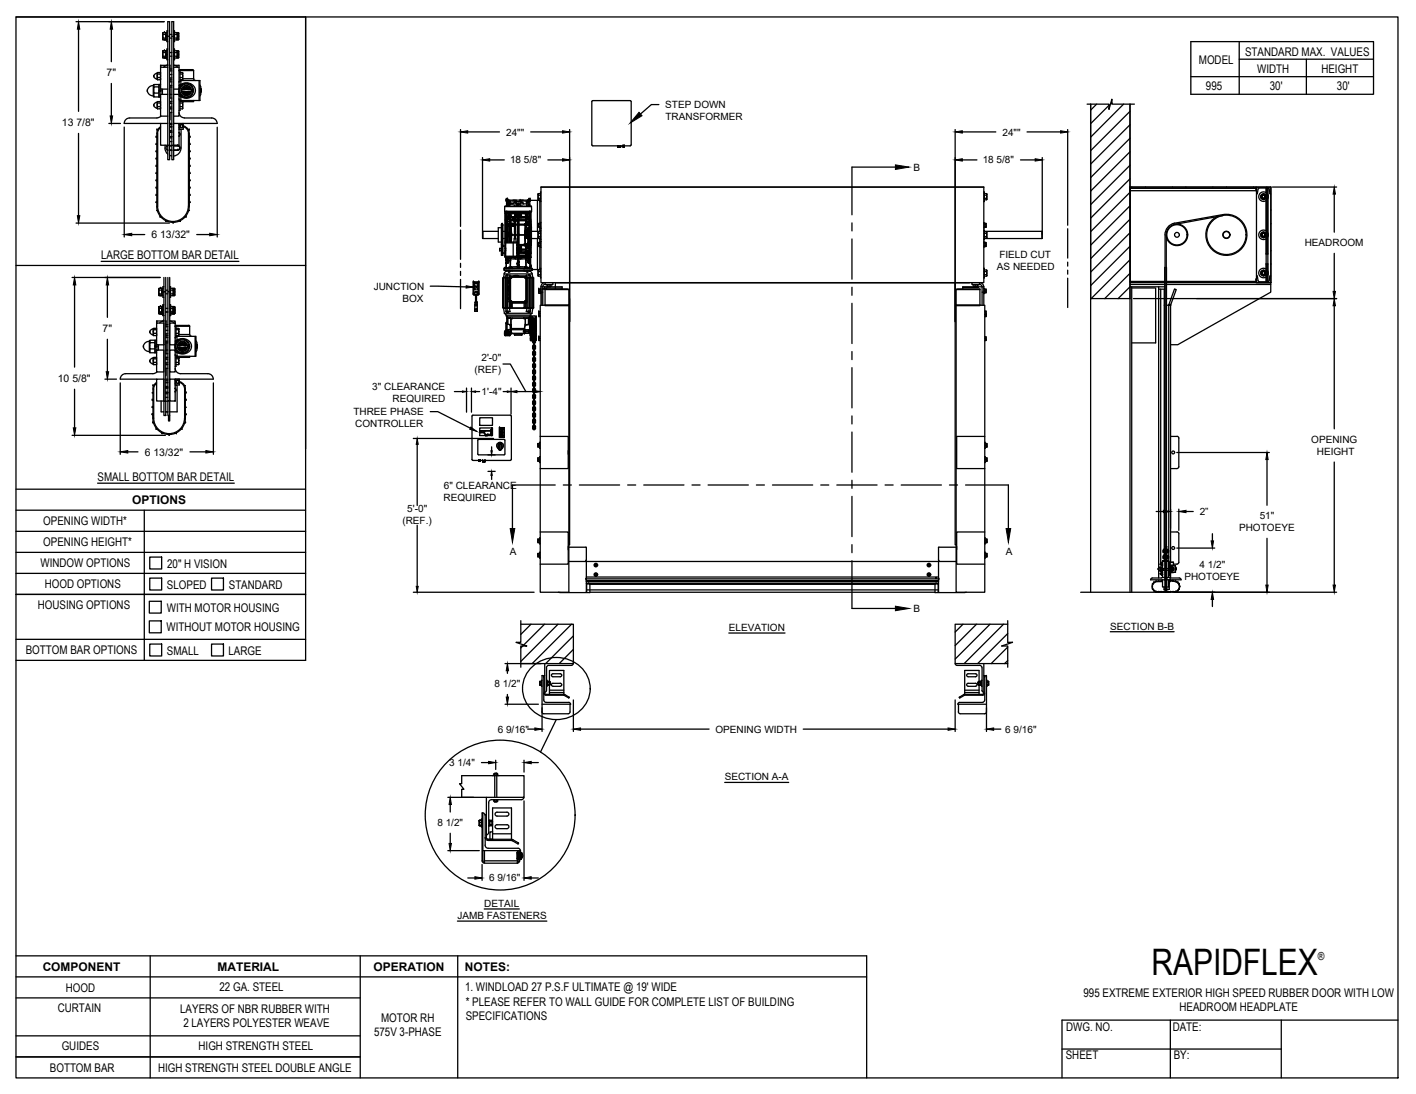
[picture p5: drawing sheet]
<svg xmlns="http://www.w3.org/2000/svg" width="279mm" height="216mm" viewBox="0 0 279 216" stroke-linecap="round" stroke-linejoin="round" font-family="sans-serif">
<defs><g id="words">
<text font-size="7.2" x="227.2" y="192.4">RAPIDFLEX</text>
<g font-size="2.4">
<text x="245.7" y="11.1">STANDARD MAX. VALUES</text>
<text x="236.6" y="12.7">MODEL</text>
<text x="238" y="17.8">995</text>
<text x="248.1" y="14.4">WIDTH</text>
<text x="250.5" y="17.8">30'</text>
<text x="260.7" y="14.4">HEIGHT</text>
<text x="263.8" y="17.8">30'</text>
<text x="20" y="51.1">LARGE BOTTOM BAR DETAIL</text>
<text x="19.3" y="94.9">SMALL BOTTOM BAR DETAIL</text>
<text x="26.1" y="99.4">OPTIONS</text>
<text x="8.5" y="103.7">OPENING WIDTH*</text>
<text x="8.5" y="107.8">OPENING HEIGHT*</text>
<text x="8" y="112">WINDOW OPTIONS</text>
<text x="33" y="112">20&quot; H VISION</text>
<text x="8.8" y="116.1">HOOD OPTIONS</text>
<text x="32.9" y="116.2">SLOPED</text>
<text x="45.1" y="116.2">STANDARD</text>
<text x="7.5" y="120.3">HOUSING OPTIONS</text>
<text x="32.9" y="124.6">WITHOUT MOTOR HOUSING</text>
<text x="32.9" y="120.7">WITH MOTOR HOUSING</text>
<text x="5.1" y="129.1">BOTTOM BAR OPTIONS</text>
<text x="32.9" y="129.2">SMALL</text>
<text x="45.1" y="129.2">LARGE</text>
<text x="8.4" y="191.7">COMPONENT</text>
<text x="42.9" y="191.6">MATERIAL</text>
<text x="73.7" y="191.7">OPERATION</text>
<text x="91.7" y="191.7">NOTES:</text>
<text x="13" y="195.7">HOOD</text>
<text x="43.3" y="195.6">22 GA. STEEL</text>
<text x="91.8" y="195.6">1. WINDLOAD 27 P.S.F ULTIMATE @ 19' WIDE</text>
<text x="213.8" y="196.7">995 EXTREME EXTERIOR HIGH SPEED RUBBER DOOR WITH LOW</text>
<text x="11.4" y="199.7">CURTAIN</text>
<text x="35.6" y="199.9">LAYERS OF NBR RUBBER WITH</text>
<text x="36.2" y="202.7">2 LAYERS POLYESTER WEAVE</text>
<text x="75.2" y="201.7">MOTOR RH</text>
<text x="91.9" y="201.3">SPECIFICATIONS</text>
<text x="91.9" y="198.4">* PLEASE REFER TO WALL GUIDE FOR COMPLETE LIST OF BUILDING</text>
<text x="210.4" y="203.6">DWG. NO.</text>
<text x="231.4" y="203.4">DATE:</text>
<text x="232.7" y="199.5">HEADROOM HEADPLATE</text>
<text x="12.2" y="207.3">GUIDES</text>
<text x="39.2" y="207.2">HIGH STRENGTH STEEL</text>
<text x="73.8" y="204.5">575V 3-PHASE</text>
<text x="210.3" y="209.1">SHEET</text>
<text x="231.6" y="209">BY:</text>
<text x="9.8" y="211.5">BOTTOM BAR</text>
<text x="31.2" y="211.6">HIGH STRENGTH STEEL DOUBLE ANGLE</text>
</g>
<text font-size="2.2" x="260.1" y="189.5">®</text>
<g font-size="2.1">
<text x="21" y="15">7&quot;</text>
<text x="12.2" y="24.9">13 7/8&quot;</text>
<text x="29.9" y="47">6 13/32&quot;</text>
<text x="20.3" y="65.5">7&quot;</text>
<text x="11.4" y="75.4">10 5/8&quot;</text>
<text x="28.6" y="89.9">6 13/32&quot;</text>
</g>
<g font-size="2">
<text x="131.3" y="21.4">STEP DOWN</text>
<text x="131.3" y="23.7">TRANSFORMER</text>
<text x="99.9" y="26.8">24&quot;&quot;</text>
<text x="197.8" y="26.8">24&quot;&quot;</text>
<text x="100.6" y="32.3">18 5/8&quot;</text>
<text x="180.3" y="33.8">B</text>
<text x="193.9" y="32.3">18 5/8&quot;</text>
<text x="196.7" y="53.4">AS NEEDED</text>
<text x="197.2" y="51">FIELD CUT</text>
<text x="257.5" y="48.6">HEADROOM</text>
<text x="73.7" y="57.2">JUNCTION</text>
<text x="79.4" y="59.6">BOX</text>
<text x="95" y="71.2">2'-0&quot;</text>
<text x="73.4" y="76.9">3&quot; CLEARANCE</text>
<text x="93.6" y="73.5">(REF)</text>
<text x="95" y="78">1'-4&quot;</text>
<text x="69.7" y="82">THREE PHASE</text>
<text x="77.4" y="79.3">REQUIRED</text>
<text x="70.1" y="84.3">CONTROLLER</text>
<text x="258.7" y="87.4">OPENING</text>
<text x="259.8" y="89.8">HEIGHT</text>
<text x="80.4" y="101">5'-0&quot;</text>
<text x="87.5" y="98.9">REQUIRED</text>
<text x="87.6" y="96.5">6&quot; CLEARANCE</text>
<text x="236.7" y="101.6">2”</text>
<text x="79.4" y="103.4">(REF.)</text>
<text x="244.5" y="104.9">PHOTOEYE</text>
<text x="248.6" y="102.5">51&quot;</text>
<text x="100.6" y="109.6">A</text>
<text x="198.5" y="109.6">A</text>
<text x="236.7" y="112.1">4 1/2&quot;</text>
<text x="233.7" y="114.5">PHOTOEYE</text>
<text x="143.8" y="124.5">ELEVATION</text>
<text x="180.3" y="120.9">B</text>
<text x="219.1" y="124.3">SECTION B-B</text>
<text x="97.6" y="135.7">8 1/2&quot;</text>
<text x="98.2" y="144.6">6 9/16&quot;</text>
<text x="141.2" y="144.6">OPENING WIDTH</text>
<text x="198.4" y="144.6">6 9/16&quot;</text>
<text x="88.6" y="151.2">3 1/4&quot;</text>
<text x="143" y="154">SECTION A-A</text>
<text x="86.3" y="163">8 1/2&quot;</text>
<text x="96.5" y="173.9">6 9/16&quot;</text>
<text x="95.5" y="179">DETAIL</text>
<text x="90.3" y="181.4">JAMB FASTENERS</text>
</g>
</g></defs>
<!-- layer: MOTOR LH -->
<g fill="none" stroke="#000" stroke-width=".25">
<path d="M99.8 39.5h4.8M99.9 39.3v.2M99.9 39.3h.3M99.9 39.3h.1M99.9 39.3h.2M99.9 39.5v1.2M100.1 39.7v1M100.1 39.3h.1M100.2 39.7v1v-.5h.1M100.2 39.3v.2M100.2 39.5h.1M100.3 39.8h.3"/>
<path d="M100.3 39.8v.2h.3v-.2M100.3 39.7l-.1 .1M100.3 40v.7M100.4 39.7v.1M100.4 39.7h-.3l.2 .1M100.4 39.5h-.6v.2h2.1M100.6 40v.7M100.6 39.7v.1M100.6 39.8h.1M101.2 39.5h.6M101.8 39.5l.1 .7M101.8 39.5v.2"/>
<path d="M101.9 39.8h.7M102.6 39.6h.1M102.6 39.6v.6l-.2 .2M102.7 39.5l-.1 .1M102.7 39.5v.2M103.3 39.5h-.6M103.9 39.8h.3M103.9 39.8v.2h.3v-.2M103.9 39.7l-.1 .1M103.9 40v.7M104.1 39.7v.1M104.1 39.7h.1"/>
<path d="M104.1 39.7h.2M104.2 40v.7M104.2 39.7v.1M104.2 39.8h.1M104.3 39.5h.1M104.3 39.7l-.1 .1M104.3 39.3h.3v.4h-2M104.3 39.3v.2M104.3 39.7h.1M104.4 39.3h.1M104.4 39.3h.2M104.4 39.7v1"/>
<path d="M104.5 39.7v1M104.6 39.3h.1M104.6 39.5v.2M104.6 39.5h-.5M104.6 39.5h2.1M106 39.5v6.2M106.2 38.5v.6h.5M106.2 39.1v.3h.5M106.2 38.2v1.2M106.5 39.8h.2M106.5 39.5v4.6M106.7 38.2l-.5 .1v.2h.5"/>
<path d="M106.7 36.9h87.4v18.9h-87.4zM106.7 36.9h87.4M106.7 37.9v1.9M194.1 37.9h.1v1.9h-.1M194.2 38.2h.5v.1v.2h-.5M194.2 39.1h.5M194.7 38.5v.9h-.5M194.7 38.2v1.2M214.5 20.6h4.3v1l.6-2v1h4.4M215.2 20.6v96.3M216.4 20.6l-1.2 1.1M218.8 20.8l-3.6 3.6"/>
<path d="M219.4 20.2l-.3 .2M221.7 20.6l-6.5 6.5M222.9 36.9h27.9M223 20.6v96.3M223 22l-7.8 7.7M223 24.6l-7.8 7.8M223 27.3l-7.8 7.8M223 30l-7.8 7.7M223 32.6l-7.8 7.8M223 35.3l-7.8 7.8M223 38l-7.8 7.7M223 38.5v-1.6h27.7v18.9"/>
<path d="M223 37.3h.1M223 36.9v18.9h6.9M223 37.2h24.8M223 37.6h24.9M223.4 36.9h-.1M226 36.9h.1M231.4 36.9h-.1M234 36.9h.1M239.3 36.9h.1M242 36.9h.1M247.3 36.9h.1M247.8 36.9v.7"/>
<path d="M247.9 36.9v18.9h2.8v1.9l-18.3 10.3h-1.4M247.9 38.3h.1M248.5 37.1l-.3 .2-.2 .9M248.5 37.1h1.7M249.8 38a.94 .94 0 0 0-1.4 .8 .94 .94 0 0 0 1.4 .8M249.8 38.6a.54 .54 0 0 0-.8-.2 .54 .54 0 0 0 0 .8 .54 .54 0 0 0 .8-.2M249.8 38.5a.57 .57 0 0 0-.8-.1 .57 .57 0 0 0 0 .9 .57 .57 0 0 0 .8-.1M249.9 37.1l-.1 18.5M250 36.9h.1M250.1 37.1l.1 18.5M250.2 38.4v.8M250.2 37.1l.2 .2 .2 .9"/>
<path d="M250.6 38.2h.1M250.7 38.3h.1M250.8 36.9v18.9M93.4 55.7v2.5M93.4 55.7h.1M93.4 58h.1M93.4 55.7h1.1M93.4 55.7v2.3M93.4 58.1h.2zM93.5 58.2h.2M93.6 57h.1M93.6 57.1h.1"/>
<path d="M93.6 56.5h.1M93.6 55.9h.1M93.6 56h.1M93.7 55.9h-.2h.2M93.7 55.9h.1M93.7 57.7h.5M93.7 57.7v.3h-.3M93.7 58v.2M93.7 59.8v.3h.5M93.7 59.8h.2M93.7 59.8h.1M93.8 58.2h.3"/>
<path d="M93.8 58.2h.1M93.8 58.2v1.6M93.8 57.5l-.1 .2M93.9 57.5h.1M93.9 59.8h.2M94 57.5l.2 .2M94 58.2v1.6M94.1 58.2h.1M94.1 59.8h.1M94.1 59.8l.1 .3M94.2 58.2h.1M94.2 58v.2h-.5"/>
<path d="M94.2 57.7h.1M94.2 57.7v.3M94.2 58h.3M94.2 58.2h.2M94.2 58.1h.2zM94.2 57h.1M94.2 57.1h.1M94.2 56.5h.1M94.2 55.9h.1M94.2 56h.1M94.3 57.1h.1M94.3 56.5h.1"/>
<path d="M94.3 55.9h.1M94.3 57h.1M94.3 56h.1M94.5 58h.1M94.5 55.7h.1M94.5 55.7l-.1 2.5M94.5 55.7v2.3M95.2 45.7l.1 1.4zM95.2 47l3.1 .1M95.3 45.7h3M98.6 49h.1M98.6 49v.5h.3"/>
<path d="M98.6 49h.3M98.9 44.9h-.6v2.9h.6M98.9 48.3h.1M98.9 44.5h.3M99 49h.1h-.1M99 49.5h.1h-.1M99 48.8h.1h-.1M99 49.7h.1zM99 48.6h.1h-.1M99 49.9l.1 .1M99 50.3h.1zM99 50.4h.1z"/>
<path d="M99 48.2h.1zM99 49.5h.1M99 49.8h.1M99 48.8h.1M99 48.6h.1M99 50h.1M99 48.4h.1M99 48.3h.1M99 50.3h.1M99 44.6h.1M99 44.7h.1M99 44.5h.1"/>
<path d="M99 44.3h.1M99.1 44.8h.1M99.1 44.7h.1M99.1 44.7h-.1M99.1 44.5l-.1 .1h.1M99.1 44.5l-.1 .1M99.1 44.4l-.1 .1M99.1 44.3l-.1 .2M99.1 44.3v.1M99.1 44.3h.1M99.1 44.4h.1M99.1 49.3h.1"/>
<path d="M99.1 49h-.1h.1M99.1 49.5h-.1M99.1 49.5h.1M99.1 49.7h.1M99.1 49.9h.1M99.1 50h.1M99.1 50.1h-.1h.1M99.1 50.1h.1M99.1 48.3h-.1h.1M99.1 50.2h-.1h.1M99.1 50.2h.1M99.1 50.3h.1"/>
<path d="M99.1 44.3h.1v6.1h-.3v-6.1l.1 6.1 .1-.1M99.1 50.4h.1M99.1 44.6h.1M99.1 44.5h.1M99.1 44.4v.1M99.1 44.3v6M99.1 48.3h.1M99.2 50h.4M99.2 45.7h.4M99.2 47.1h.4M99.2 48.6h.4M99.3 48.6h.1"/>
<path d="M99.3 54.8v6M99.4 54.8v6l.1 1M99.4 54.7v.1M99.4 54.7h.4M99.5 53h.1M99.5 54.1h5.5l.1 .6M99.5 54.1l-.1 .6M99.5 53.3h.1M99.5 53.3h5.5M99.5 53v.3M99.6 53h.2M99.6 53h.1"/>
<path d="M99.6 53h1.3M99.6 40.8v.9h5.3M99.6 47.8h2.4v3h-2.2v-3M99.6 49.5h.1M99.6 49h.1M99.6 47.9h2.4M99.6 49.6h.1M99.6 50.6h2.4M99.6 47.6h.3M99.6 42.1h.1M99.7 54.8v6M99.7 40.7l-.1 .1h5.3"/>
<path d="M99.7 40.7h5.1M99.7 50.7l.1 .1M99.7 50.8h.1M99.7 42h.1M99.7 42h-.1v8.8h.1v-1.3M99.7 50.8l.2 .1M99.7 49.7v.4M99.7 42.6v.9M99.7 50.7h.1M99.7 43.5h.1M99.7 45.1h.2M99.7 49.5h.1"/>
<path d="M99.7 49h.1M99.7 48.2h.1M99.7 41.9v7.6M99.7 44.5h.2M99.7 41.9h.3M99.7 47.8h.1M99.7 48.1h.1M99.8 49.5h.1M99.8 49h.1M99.8 50.8h.1M99.8 41.9h-.1M99.8 44.6h-.1"/>
<path d="M99.8 50.8h1M99.8 41.9v5.9M99.8 50.8l.1 .2M99.8 44.6h.1M99.8 41.9h.2M99.8 53h.1M99.9 51.3h.1M99.9 52h.1M99.9 51.9h.1M99.9 51.3v.1M99.9 52v.9M99.9 51.4h.1"/>
<path d="M99.9 44.9h-.2M99.9 42.1h.1M99.9 51.9v.1M99.9 44.2v.1M99.9 44.2h.1M99.9 44.2v.2M99.9 44.5h.1M99.9 44.4v.1M99.9 44.5v2.3M99.9 41.9h.1M99.9 50.8l.6 .1M99.9 52.9v.1"/>
<path d="M99.9 52.9l-.1 .1M99.9 50.9h.1M99.9 50.9v.2M99.9 51.3l.2 .1M99.9 51.4h.2M99.9 51.8v.1M99.9 41.8v.1M99.9 42.9v-.8v5.7M99.9 43h.1M99.9 42.9v1.3M99.9 46l.1 .7M99.9 46.7h.1"/>
<path d="M99.9 46h.3M99.9 42.9l.1 .1M99.9 42.9h.1M99.9 42.8h.1M99.9 42.1v.7M99.9 42.2h.1M99.9 42.2v.5zM99.9 46h.1M99.9 42.4h.1M99.9 46.8v1M99.9 42.1h.4M99.9 42.4h.8"/>
<path d="M99.9 40.6h.2M99.9 44.3h.1M99.9 44.3l.1 .1M99.9 44.4h.1M99.9 44.3h.9M99.9 44.3h.2M99.9 44.4l.4 .1M99.9 44.4h.2M99.9 44.5l.1 1.5v-1.5h.2v1.5M99.9 43.2v1M99.9 43.1h.1M99.9 42.1v.8"/>
<path d="M99.9 44.3v.1M99.9 42.9l1.3 .1M100 41.8h4.5M100 44.4h.1M100 44.4h-.1M100 44.3h.1M100 44.5h-.1M100 44.5h.1M100 46.7h-.1M100 46.7l.2 .1-.2-.1M100 46.7l-.1 .1M100 47.8v-1v1"/>
<path d="M100 44.3v.1M100 53.5h.3M100 53.5l-.5 .5M100 43h-.1M100 43h.1M100 43.1l.7 .1M100 43.1h.6M100 53.4v.1M100 54.3v-.1l.2 .1M100 53.3v.1M100 54.7v6.2M100 53.4h.3"/>
<path d="M100 41.9h.1M100 42h4.5M100 46h.1M100.1 54.8v6l.4-.1M100.1 44.3h.1M100.1 43.6v.1M100.1 54.3v.4M100.1 54.8v6M100.2 44.3h.1M100.1 44.4h.1M100.1 43.4v.2h.5M100.1 42.1h-.2"/>
<path d="M100.1 44.3l.1 .1M100.1 44.3v.1M100.1 51.3l.1 .1M100.1 51.9h.1M100.1 51.9l-.2 .1M100.1 51.4h.1M100.1 51.9h-.2M100.2 44.4h.1M100.2 44.3h-.1M100.2 44.2h-.3M100.2 46v.7zM100.2 46h-.2"/>
<path d="M100.2 46.7h.1M100.2 46h.1M100.2 44.5v1.5M100.2 44.5h.1h-.1M100.2 44.5h.1M100.2 44.2h.1M100.2 44.2l-.2-.7 .3-.3 .3 .2v.6l-.2 .2M100.2 40.6h.1M100.2 44.2l-.2-.7 .3-.3 .3 .3-.1 .7M100.2 51.4l.1 .2M100.2 46.1v.6M100.2 51.9h.1"/>
<path d="M100.2 46.1h.1M100.2 46.7v1.1M100.2 51.8l-.3 .1M100.2 51.4h-.3M100.2 54.7v.1M100.2 43.3h.3M100.2 51.3l.6 .1M100.2 51.3l.1 .1M100.2 46.5h.7v.6M100.2 51.4h.1M100.2 46.6h.1M100.2 46l.1 .1"/>
<path d="M100.2 44.6v1.4M100.2 46.7v1.1zM100.2 46.5h.7M100.2 46.2h.7M100.2 51.8h.1M100.2 51.8v.1M100.2 51.4l.2 .2-.2 .2M100.2 51.4v.4M100.2 44.2h.2zM100.3 44.4h-.1h.1M100.3 44.4h.1M100.3 44.3h.1"/>
<path d="M100.3 44.4h.2M100.3 44.5h.1M100.3 46.5l.4 .2M100.3 46.5l-.1 .1M100.3 46.1h.1M100.3 46.6h.1M100.3 46.5v.1M100.3 46.6l-.1 .1M100.3 46.7h.1M100.3 46.1h.2M100.3 44.6h.1M100.3 44.5l-.1 .1"/>
<path d="M100.3 44.5v.1M100.3 46.7h.3M100.3 46.6h.2M100.3 46.7h-.1M100.3 52.9l-.5 .1M100.3 44.3v.1M100.3 52.9h.1M100.3 52.9h.5M100.3 51.6h.1M100.3 51.4h.4v1.3M100.3 51.3h.1M100.3 51.3v.1"/>
<path d="M100.3 51.4a.31 .31 0 0 1 .1 .3 .31 .31 0 0 1-.2 .2l-.3 .1v.9M100.3 51.5v.3M100.3 53.3l.1 .4 .6-.2h2.5M100.3 42.2h.2M100.3 42.1v.1M100.4 52.9h.3M100.4 52.8h.3M100.4 51.6l-.1 .1M100.4 52.9h-.1M100.4 52.9h-.5M100.4 44.3h.1M100.4 42.8h.1"/>
<path d="M100.4 42.7v.1M100.4 42.7h.1M100.4 42.3h.1M100.4 42.7v.2M100.4 42.8l-.5 .1M100.4 44.2h.1M100.4 42.2v.1M100.4 42.2h.1M100.4 58.7v.5M100.4 56.3v1.2M100.4 55.1v.9M100.4 44.4h.1"/>
<path d="M100.5 59.5l.2 .3 .1 1M100.5 54.9l-1.3-.1v6h.8M100.5 56.3h.1M100.5 57.5h.1M100.5 58.4h.1M100.5 57.6h.1M100.5 55.2h.1M100.5 56h.1M100.5 58.7h.1M100.5 59.2h.1M100.5 54.7v4.8zM100.5 44.3l.1 .1"/>
<path d="M100.5 44.3h.1M100.5 44.4h.1M100.5 44.3v.1M100.5 55.2v.8M100.5 56.3v1.2M100.5 57.6v.8M100.5 58.7v.5M100.5 57.6v.7M100.5 59.6v1.2h.4v-1M100.5 44.3h-.1M100.5 50.9l.2 .1M100.5 50.8h.1"/>
<path d="M100.5 50.8v.1M100.5 59.7v1.1M100.5 59.5l.2 .2M100.5 54.7l.1-.2h3.2l.1 .2v4.9l-3.2 .1M100.5 52.9l.1-.2 .1 .2M100.5 52.8h-.1v.1M100.5 42.8h.1M100.5 42.8l.2 .1M100.6 42.8h.1M100.5 46.6h.1M100.5 46.6v.1M100.5 44.6h-.2"/>
<path d="M100.5 44.6h.1M100.5 44.5l.1 .1M100.5 44.5h.1M100.5 44.5v.1M100.5 42.2l-.1 .1M100.5 50.8l.2 .1M100.5 42.2h.1M100.5 53.3v.4M100.5 46.1h.1M100.5 42.8h-.6M100.6 42.1h.1M100.6 42.1v.1"/>
<path d="M100.6 46.1l-.3 .1M100.6 46.5l-.3 .1M100.6 46.6h.1M100.6 46.6v.1M100.6 46.7h.1M100.6 46.1h-.1M100.6 44.6v1.5M100.6 44.6h.1M100.6 46.7v1.1M100.6 42.2h-.1M100.6 46.1v.1M100.6 40.2h.1"/>
<path d="M100.6 59.3l.3 .1 .1 .2M100.6 54.5v-.2h-.8v.4h.7M100.6 42.2h.1M100.6 43.7h-.5v.3M100.6 55v4.3M100.6 42.2h-.3M100.6 44.4h-.1h.1M100.6 44.4h.1M100.6 44.3h.1M100.6 44.3v.1M100.6 44.4h.2M100.6 43l.1 .4"/>
<path d="M100.6 46.1h.1M100.6 44.5h.1M100.6 43h.1M100.6 43.5l-.3-.3-.2 .3 .1 .7h.2l.2-.3M100.6 42.2l.1 .2M100.6 42.7h-.2M100.6 42.2l-.1 .1M100.6 43.1h.1M100.6 55v4.3l.4 .3M100.6 42.8v.1M100.6 43h-.6M100.7 43h.1"/>
<path d="M100.7 51l-.8 .1v.2h.3M100.7 42.8h.1M100.7 51h-.8v.3M100.7 46.1h-.5M100.7 46.1h-.1M100.7 44.5l-.1 1.6M100.7 44.5h.1M100.7 43.5h.1M100.7 46.7v1.1M100.7 52.7h-.1M100.7 43.4h.1M100.7 42.9v.1"/>
<path d="M100.7 43.4h.5M100.7 43.1l-.1 .3M100.7 42.4h.1M100.7 42.4v.4M100.7 52.7l1.4-.1v.3M100.7 43v.4M100.7 44.3h.1M100.7 51.1l.1 .3M100.7 50.9h.1M100.7 50.9v.1M100.7 43.4l.6 .1M100.7 43.4v.1"/>
<path d="M100.7 43.5l.6 .1M100.7 43.6v.7M100.7 52.7h.1M100.7 43h.5M100.7 54.4l-.2 .3M100.7 52.9h.1M100.7 54.8v4.6l-.1-.1M100.7 59.4l.1 .1h2.9M100.7 54.8l-.1 .2M100.7 54.5h3.1M100.7 59.7h3.1M100.7 43.4l.1 .2"/>
<path d="M100.8 44.2h.1M100.7 42.9h.1M100.7 51v.1M100.7 42.8v.1M100.8 40.1l.3 .1-.3 .1M100.8 51.1v.3M100.8 51.4l-.1 1.3M100.8 51.1h.1M100.8 51.1h-.1M100.8 42.2h-.1l.1 .6M100.8 43.5v.1M100.8 42.2v.5"/>
<path d="M100.8 42.2h.1M100.8 42.7h.1M100.8 43.6v.6l.1 .1M100.8 44.5h.1M100.8 42.8v.1M100.8 42.8l-.1 .1M100.8 42.8h.1M100.8 43.6v.6M100.8 44.2h-.4M100.8 42.7l-.1 .1M100.8 52.9h.1M100.8 42.8h-.1"/>
<path d="M100.8 44.3h.1M100.8 44.4h.1M100.8 42.9h.1M100.8 42.8h.6h-.6M100.8 44.3v.1M100.8 42.9h.5M100.8 42.9l-.1 .1M100.8 42.8h.6M100.8 50.8h.1M100.8 59.5l.2 .1M100.8 44.2v.1M100.8 45.6v-1.1h-.1v1.6"/>
<path d="M100.8 44.5l.1 1M100.8 42.1h-.2M100.9 44.2l-.1 .1M100.9 42.1h-.3M100.9 47.1l-.1 .7M100.9 50.8h.5M100.9 50.8l.5 .1M100.9 50.8h-.1h.1M100.9 44.3h.1M100.9 44.3h-.1M100.9 46.5h.1M100.9 46.2h.1"/>
<path d="M100.9 46.2h-.7M100.9 50.8h.1M100.9 44.2v.1M100.9 46.4h.1M100.9 45.5v.7M100.9 45.5h.1M100.9 52.9h.1M100.9 52.9l-1.1 .1M100.9 44.3l.1-.1a.27 .27 0 0 1 .3-.2 .27 .27 0 0 1 .2 .3M100.9 44.3l-.1 .1M100.9 52.9v.1M100.9 47.1v.7z"/>
<path d="M100.9 44.2l.1 .1M100.9 44.4l.1 .1M100.9 44.4h.1M100.9 46.2l.1 .2M101 52.9h.1M101 52.9l-.1 .1M101 46.4l-.1 .7M101 46.4h.1M101 44.3h.1M101 46.4l-.1 .1M101 52.9h-.1M101 46.4h.5"/>
<path d="M101 54.6l-.4 .4M101 54.6l-.1 .3-.3 .1M101 54.6l-.2 .1M101 50.8h.1M101 44.5h-.2l.2 1.9M101 44.3l.2-.2 .3 .1a.25 .25 0 0 0-.3-.1 .25 .25 0 0 0-.2 .3M101 44.3l.2 .3 .3-.2M101 44.4h.1M101 44.4l-.7 .1M101 44.5a.28 .28 0 0 0 .2 .2 .28 .28 0 0 0 .3-.2M101 44.4v.1M101 54.7h2.5"/>
<path d="M101 59.6h2.5M101 54.6h2.5M101 59.7h2.5M101 44.4l.2 .2 .3-.2M101.1 59.8v1h2.3v-1M101.1 40.2h.8M101.1 53.3v.1M101.2 43.2l.1 .3M101.2 43.4l-.5 .1M101.3 47.8v3M101.3 40.2l.3-.3 .3 .3M101.3 40.2h.1"/>
<path d="M101.3 43.3l.3-.2 .3 .2M101.4 50.8v.1M101.4 43.5l.1 .2M101.4 43.5a.2 .2 0 0 1 .3-.1 .2 .2 0 0 1 0 .3M101.4 50.8h1.4M101.4 50.8l.2 .1M101.4 47.8l.1-.7h.3v.7M101.4 50.8h.1M101.4 54.4h.9M101.4 44.2l.1 .1M101.4 44.2a.22 .22 0 0 0-.3 .1 .22 .22 0 0 0 .1 .3 .22 .22 0 0 0 .3-.2M101.4 54.4v.1"/>
<path d="M101.5 43.7a.27 .27 0 0 1-.1-.4 .27 .27 0 0 1 .4 0 .27 .27 0 0 1 0 .4M101.5 43.7h.1M101.5 40.7h.1M101.5 44.4h.1M101.5 44.3h.1M101.5 43.5l.1-.1 .1 .1v3.6M101.5 43.5v3.6M101.5 45.7h.2M101.5 42.7l-.3 .2v.3l.1-.3 .3-.1M101.6 50.8v.1M101.6 42.1h.1M101.6 50.9h.1v.2h-.9l-.1-.2"/>
<path d="M101.6 42.1h-.9M101.6 42.1v.8M101.6 42.2h.1M101.6 42.8l-.3 .1-.1 .3M101.6 42.8l-.3 .1M101.6 42.9l-.3 .1-.1 .2M101.6 42.1v.8h.2M101.6 42.8h.1M101.6 42.9h.1M101.6 42.1v.7M101.7 42.1h.4M101.7 42.1h-1.1"/>
<path d="M101.7 42.1h.1M101.7 42.9h.1M101.7 50.9h.1M101.7 50.9h.5M101.7 50.8v.1M101.7 44.3l.5 .1M101.7 44.4h.4l.1 2M101.7 44.3h.4M101.7 46.4h.4M101.7 51.1h.4v.6M101.8 42.4v.3M101.8 42.7v.2"/>
<path d="M101.8 42.1v.3M101.8 42.9h.1M101.8 42.4h.2M101.8 43.7h-.1M101.8 42.9l.1 .1M101.8 42.4h.1M101.8 42.6h.1M101.8 42.4v.2M101.8 42.4l.2 .1M101.8 42.1l.1 .3M101.8 42.2h.1M101.8 42.7h.1"/>
<path d="M101.8 42.9h-.1M101.9 42.1h-.1M101.9 42.6h.1M101.9 40.2l.2 .2M101.9 42.5h.1M101.9 42.6l-.1 .1M101.9 42.1v.1M101.9 42.9h.1M101.9 42.2h.1M101.9 42.8v.1M101.9 42.4h.1M101.9 42.2v.2"/>
<path d="M101.9 42.8h.1M101.9 42.7h.1M101.9 42.7h-.1M101.9 40.7h.1M101.9 40.2h.1M101.9 42.7v.1M101.9 42.8h.2M101.9 42.6v.1M101.9 43.6h.3M101.9 43.5h.2v.8M101.9 43h.2M101.9 43.4h.2"/>
<path d="M102 43.4h.1M102 49.2v.1M102 42.6h-.1M102 42.6h.1M102 42.4h.1M102 49.2h.1M102 50.5h.2h-.2M102 42.6v.1M102 49.1h.1M102 49.3h.1M102 49h.1M102 49.8h.1"/>
<path d="M102 50.4h.1M102 49.7h.1M102 49.9h.1M102 50.6h.1M102 49v.1M102 42.7h.1M102 42.5l.2-.2 .2 .2M102 42.6l.2 .1 .2-.1M102 42.6h-.2M102 42.5v.1M102 42.5h.1M102 49.1v.1"/>
<path d="M102 49.2l.2 .2 .2-.2M102 49l.2-.1 .2 .1M102 42.4l.2-.1 .2 .1M102 49.1l.2-.2 .2 .2M102 42.4v.1M102 49.3l.2 .1 .2-.1M102 49.3l.2 .1M102 49.3v.1M102 52h.1M102 52l.1 .1M102.1 40.4h.3M102.1 52.3v.1"/>
<path d="M102.1 52.3v-.6l.1 1.1M102.1 52.3h.1M102.1 49.3l.1 .1M102.1 52h.1M102.1 52.1h.1M102.1 51.9l-.1 .1M102.1 42.1h.3M102.1 42.1h.1M102.1 42.1l.2 .2M102.1 50.9l.1 .2M102.1 49.8h.1M102.1 43.4l.1 .1"/>
<path d="M102.1 49.8l.1 .1M102.1 50.6v.1M102.1 50.6h.1M102.1 42.1l-.2 .1M102.1 48.9h.1M102.1 42.9h-.2M102.1 42.3h.1M102.1 48.9l-.1 .1M102.1 44.3h.1M102.1 42.3l-.1 .1M102.1 42.8h.1M102.1 49.9h.1"/>
<path d="M102.1 46.4h.1M102.1 50.9h.1M102.1 49.9h-.1h.1M102.1 42.9v.5M102.1 49.9v.7M102.1 52.4l.1 .2M102.1 50.7h.1M102.1 50.7h.3M102.1 49.7v.1M102.1 49.7h.1M102.1 43.4h.1M102.1 43h.1"/>
<path d="M102.1 40.4v.3M102.2 50.6l-.1 .1M102.2 52.4h.1M102.2 51.7h.1M102.2 49.1h.1M102.2 49.4h.1M102.2 49h-.2M102.2 49h.1M102.2 42.3l-.2 .1M102.2 42.3h.1M102.2 42.7h.1M102.2 42.7v.1"/>
<path d="M102.2 42.7h-.2l.1 .1M102.2 50.9h.1M102.2 42.7l-.1 .1M102.2 50.9h-.1M102.2 52.7h.1M102.2 52.3h.1M102.2 52.8h.1M102.2 52h.1M102.2 52v.8M102.2 51.9v.1M102.2 51.9h.1M102.2 51.8v.1"/>
<path d="M102.2 50.9v.9M102.2 52.6h.1M102.2 42.8h.1M102.2 48.9h.1M102.2 50.7h.1M102.2 50.7h-.1M102.2 42.1h.1M102.2 46.4v2M102.2 46.4h.1M102.2 42.8v3.6M102.2 48.4v.5M102.2 50.6h.1"/>
<path d="M102.2 49.4v1.2M102.2 49.7h.1M102.2 49.8h.1M102.2 43.4h.1M102.2 49.4l-.1 .3M102.2 42.9v.1M102.2 42.8l-.1 .1M102.2 50.4h.1M102.2 50.4h-.1M102.2 42.2h.1M102.2 42.2l-.1 .1M102.2 44.3h.1"/>
<path d="M102.2 48.5l-.1 .4M102.2 48.4l-.2 .1M102.2 48.3l-.2 .1M102.2 48.3h-.2M102.2 46.4l-.1 1.9h-.1M102.2 42.1v.2M102.2 42.8v6.2M102.2 49.4v1.3M102.2 49.2h.1M102.2 50.9h.2M102.2 52.8l-.1 .1M102.2 48.9v.1"/>
<path d="M102.2 50.7h-.2h1.6M102.2 50.7v-1.3l.1 1.3M102.2 52.9h.1M102.2 52.9h-1.2M102.2 51.7v.3M102.2 50.9l.1 .8zM102.2 50.9v.8M102.2 42.6h.1M102.2 49.3h.1M102.2 52.9l2.8 .1M102.2 52.9l-2.7 .1M102.3 52.8l.1 .1"/>
<path d="M102.3 52.8l-.1 .1M102.3 52.8h.1M102.3 52h.1M102.3 51.7v.3M102.3 48.9v.1M102.3 42.3h.1M102.3 42.8h.1M102.3 50.9h.1M102.3 42.8v6.1l-.1-6.1M102.3 50.7h.1M102.3 50.5h.1M102.3 50.6l.1 .1"/>
<path d="M102.3 50.9v.9M102.3 42.1h.1M102.3 48.9h.1M102.3 49.4h.1M102.3 42.8v3.6M102.3 46.4h.1M102.3 46.4v2.5M102.3 42.1v.2M102.3 49.8v.8M102.3 50.6h.1M102.3 49.4v.4M102.3 43h.1"/>
<path d="M102.3 42.9l.1 .1M102.3 49.7h.1M102.3 49.4l.1 .3M102.3 52.4h.1M102.3 43.5h.1M102.3 42.8l.1 .2M102.3 49.9h.1M102.3 42.2h.1M102.3 48.5h.1M102.3 48.4h.1M102.3 44.3h.1M102.3 48.3l.1 .1"/>
<path d="M102.3 44.4h.1M102.3 48.3h1.2M102.3 46.4l.1 1.9h2.1M102.3 42.8v6.1M102.3 49.4v1.3M102.3 52v.8M102.3 54.4v.1M102.3 43.6h1.5M102.3 51.7h.1M102.3 49h.1M102.3 42.7h.1M102.3 42.7v.1"/>
<path d="M102.4 50.9h.1M102.4 50.7h.1M102.4 50.9l-.1 .2M102.4 49.7l-.1 .1M102.4 49.7h.1M102.4 43.4l-.1 .1M102.4 43.4h.1M102.4 43l-.1 .4M102.4 51.6l-.1 .1M102.4 51.6v.2M102.4 49.7h1.4M102.4 49.9h1.3"/>
<path d="M102.4 49.9h.1M102.4 50.9h-.1M102.4 40.4v.3M102.4 43.4h1.4M102.4 52.3l-.1 .1M102.4 42.1h.3M102.4 42.1h.1M102.4 51.8v.5M102.4 42.2l.1 .2-.2-.1M102.4 42.1h-.1M102.4 43h.1M102.4 52.3h.1"/>
<path d="M102.4 51.8h.1M102.4 49.9h-.1M102.4 50.5l-.1 .1M102.4 50.5l-.1-.1 1.4 .1M102.4 43h1.4M102.4 42.1v.1M102.4 48.9h-.1M102.4 42.8l.3 .1M102.4 48.9v.1M102.4 48.4v.1M102.4 42.8h.1M102.4 50.5h1.3"/>
<path d="M102.4 44.3l-.1 .1M102.4 44.3h1.1M102.4 48.4h1.1M102.4 46.4h1.1l.1 1.8M102.4 46.4h.1M102.4 52.2v.1M102.4 48.5v.4M102.4 42.8h.2M102.4 49.3v.1M102.4 42.5h.1M102.4 49.1v.1M102.4 49.3h.1"/>
<path d="M102.4 49.2l-.1 .2-.3-.1M102.4 42.5l.1 .1M102.4 49.1l.1 .1M102.4 49.1h.1M102.4 42.4h.1M102.4 42.4l.1 .1M102.4 49h.1M102.4 42.6h.1M102.4 49l.1 .1M102.4 49.3l-.1 .1M102.4 42.7h-.1M102.4 52.3l-.1 .3"/>
<path d="M102.4 42.7h.1M102.4 51.8v.1M102.4 49.2h.1M102.4 49v.1M102.4 49.4h.3M102.5 42.6h.2M102.5 42.6h-.1M102.5 49.2l-.1 .1M102.5 42.5h.2M102.5 49.2h.2M102.5 49.3h.1M102.5 49v.1"/>
<path d="M102.5 42.7l-.1 .1M102.5 49l.1 .1M102.5 42.4h.1M102.5 42.7h.1M102.5 49h.1M102.5 49.1h.1M102.5 42.6h.1M102.5 49.2h.1M102.5 49.2v.1M102.5 42.6l.1 .1zM102.6 49.3h.1M102.6 42.4h.1"/>
<path d="M102.6 49h.1M102.6 42.7h.1M102.6 49.1h.1M102.6 42.4l-.1 .1M102.6 42.4v.1M102.6 49.1h-.1M102.6 42.6h-.1M102.6 49.2h-.1M102.6 42.6l.1 .1M102.6 49.2l.1 .1M102.6 49.2h.1M102.6 49.2l-.1 .1"/>
<path d="M102.6 49.5l.1 .1M102.6 49.5h.1M102.7 42.8h.1M102.6 42.8h.1M102.6 42.7v.1M102.6 48.8v.2M102.6 40.2h1.3M102.6 42.6h.1M102.6 42.1h.1M102.7 48.8h.1M102.7 42.5v.1M102.7 49.2v.1"/>
<path d="M102.7 49.1h-.2M102.7 49.3h.1M102.7 49.3v.2h.1M102.7 42.1v.3M102.7 42.4h.1M102.7 49v.1M102.7 49.1h.1M102.7 49.5h.1M102.7 42.9h.1M102.7 42.4v.1M102.7 49.1v.2M102.7 42.4h-.1"/>
<path d="M102.7 49l-.1 .1M102.7 49h.1M102.7 42.1h.1M102.7 42.1l-.3 .1M102.7 49.5v.1M102.7 42.7v.2M102.7 49.3v.2M102.7 49.3l-.1 .2M102.7 42.9h-.1M102.7 42.2h.1M102.7 42.2l-.1 .2M102.7 42.6h.1"/>
<path d="M102.7 48.8v.3M102.7 40.2l.3-.3 .3 .3M102.7 42.4v.2M102.7 42.6v.1M102.7 49.6h.1M102.7 43h.1M102.7 40.2h.1M102.7 40.7h.1M102.7 42.1h1.2M102.7 42.1v.8M102.7 48.8v.7M102.7 42.7v.2h.1"/>
<path d="M102.7 48.8h.2M102.7 51.1h-.3l-.1 1.3M102.8 48.7v.1M102.8 48.8h.1M102.8 48.8v.7M102.8 50.9h.1M102.8 49.6h.1M102.8 50.9h-.5M102.8 48.8h-.1v.2M102.8 42.1h.1M102.8 49.5h-.1M102.8 42.9h.1"/>
<path d="M102.8 42.9h-.1M102.8 49.3v.2M102.8 48.8v.5M102.8 42.8h.1M102.8 42.8v.1M102.8 42.2h.1M102.8 42.1v.7M102.8 49.5h.1M102.8 49.3v.1M102.8 49.2l.1 .1h.9M102.8 49.2h.9M102.8 49.2h.1"/>
<path d="M102.8 42.1v.8M102.9 50.8v.1M102.9 50.8l-.1 .1M102.9 50.7v.1M102.9 42.1l-.1 .8M102.9 42.9h.8l.1 .1M102.9 42.2h.8M102.9 42.8h.9M102.9 42.2v.6h.9M102.9 42.8h.1M102.9 42.1h-.1M102.9 50.9h.1"/>
<path d="M102.9 42.1v.1M103.1 50.7v.1h-.2M103.1 50.8h.1M103.1 50.8v.1M103.3 40.2h.1M103.4 53.4l-2.4 .1M103.4 53.4h.1M103.4 53.4l.1 .1M103.4 53.3v.1M103.5 48.3h.1M103.5 44.4h-1.1l-.1 2M103.5 44.4h.1"/>
<path d="M103.5 44.4l.2 .1-.2 1.9h-1.1M103.5 44.4v.1M103.5 54.6l.3 .4v4.3M103.5 54.7l.1 .2 .3 .1M103.5 54.7h.2M103.5 50.8h.1M103.5 48.2v.1M103.5 52.9h.1M103.5 52.9l1.5 .1M103.5 52.9h-1.3M103.5 44.3h-1.1M103.5 44.3v.1"/>
<path d="M103.5 46.3h.1M103.5 52.9h.2M103.5 48.4l-1.1 .1M103.5 48.4h.1M103.5 44.3h.1M103.5 46.4h.1M103.5 46.4l.1 .6M103.5 44.4h.2M103.6 52.9h.1M103.6 52.9l1.1 .1M103.6 48.5h.1M103.6 48.4h.1"/>
<path d="M103.6 42.1h.3M103.6 48.5h.1v.7M103.6 50.8h1.1h-1M103.6 48.4h-.1M103.6 48.4v.1M103.6 47h.1M103.6 45.7h.1M103.6 47l.1 1.3M103.6 50.8l-.5 .1M103.6 50.7v.1l-.7 .1M103.6 48.2h-.1M103.6 48.2l.1 .1"/>
<path d="M103.6 46.4h.1M103.6 46.4v.6M103.6 42.1h.2zM103.6 47l.1 1.2h.8M103.6 47h.9M103.7 54.7h-2.9l-.1 .1M103.7 54.7l.1 .1v4.6l-.1 .1M103.7 44.5h.1M103.7 44.5l-.2 1.9M103.7 45.7l-.2 .7M103.7 42.1h.2M103.7 44.3h.1"/>
<path d="M103.7 49.9h.1M103.7 42.8h-.8M103.7 42.8h.1M103.7 48.3l-.1 .1M103.7 48.3h.1M103.7 48.3v.1M103.7 48.4h.1M103.7 44.3v.1M103.7 44.3h-.1M103.7 48.4l-.1 .1M103.7 44.4h.1M103.7 44.4h.8"/>
<path d="M103.7 48.5h.1M103.7 48.5h.2M103.7 44.4h.2M103.7 44.3h.2M103.7 48.3h.2M103.7 42.2h.1M103.7 42.2h.1v.6M103.7 42.2v.6M103.7 52.9h.1M103.7 52.9h.5M103.7 49.2h.1M103.7 42.7h.1"/>
<path d="M103.7 50.3v.1M103.7 43.5v.1M103.7 48.5l.1 .7h-.9v-.4l-.2-.1M103.7 43.6v.6l-.1 .1M103.7 48.5h.8M103.7 44.3h.8M103.7 44.5h.8v1.2h-.8zM103.7 44.2l.1 .1M103.7 42.8l.1 .1M103.7 50.4l.1 .1M103.7 45.7h.8v1.3h-.8zM103.7 46.7l.1 .2z"/>
<path d="M103.7 46.5l.1 .2zM103.7 46.4l.1 .1zM103.7 46.2l.1 .2zM103.7 46.1l.1 .1zM103.7 46l.1 .1zM103.7 45.8l.1 .1zM103.7 46.9h.1zM103.7 45.8h.1zM103.7 43.6v.6M103.7 49.2l.1 .1M103.7 44.2h.3M103.7 52.9h.4"/>
<path d="M103.7 43.5h-1.4M103.7 51.4l.1-.3v1.6M103.7 50.5h.1M103.7 50.6h.1M103.7 50.7l-.1 .1M103.7 46.4h.1M103.7 46.2h.1M103.7 46.2l.1 .1M103.7 46.4l.1 .1M103.7 46.5h.1M103.8 46.5h.1M103.7 46.7h.1"/>
<path d="M103.7 46.1h.1M103.7 46h.1M103.7 45.9h.1M103.7 46.8h.1M103.7 45.8h.1M103.7 50.3h.1M103.7 46.2l.1 .2M103.7 46.6v.1M103.7 50.4h.1M103.7 50.5v.1M103.7 52.8h.5M103.7 46.6h.1"/>
<path d="M103.7 54.4l.3 .3M103.8 54.8l.1 .2M103.8 52.7l-1.4-.1v.3M103.8 43.4h.1M103.8 43.4h-1.4v.9M103.8 49.7l-1.4 .1v.6h1.3M103.8 43h-1.4M103.8 43h.1M103.8 49.8l-1.4 .1M103.8 49.9h-.1M103.8 49.9h.1M103.8 49.9h-1.4"/>
<path d="M103.8 42.8h.1M103.8 44.3h.1M103.8 49.8l-.1 .1M103.8 49.7h.1M103.8 49.7v.1M103.8 42.9h.1M103.8 51h.1M103.8 51v.1M103.8 49.8v.1M103.8 49.8l.1 .1M103.8 42.8v.1M103.8 50.5v.1"/>
<path d="M103.8 46.4h.1M103.8 46.2h.1M103.8 46.2h-.1M103.8 46.7h.1M103.8 46.6h.1M103.8 46.1h.1M103.8 46.1h-.1M103.8 46h.1M103.8 45.8h.1M103.8 44.6l.1 .1M103.8 44.7h.1M103.8 44.6v.1"/>
<path d="M103.8 44.6h.1M103.8 44.8h.1M103.8 44.8h.1zM103.8 45.3l.1-.1-.1 .1 .1 .1zM103.8 44.9l.1-.1zM103.8 50.5h.1M103.8 52.7h.1M103.8 49.3v.1M103.8 50.6h-1.5M103.8 43v.4M103.8 42.1l-.1 .1M103.8 49.4v.4"/>
<path d="M103.8 50.9l.8 .2v.2M103.8 49.9l-.1 .5M103.8 43.6l-.1 .6M103.8 46.4v.1M103.8 46.6v.1M103.8 49.3h.1M103.8 43.4l-.1 .1M103.8 43.5v.1M103.8 50h.1M103.8 50v.3M103.8 50.6l-1.4 .1M103.8 50.6h.1"/>
<path d="M103.8 50.6h.3M103.8 49.4v.3M103.8 43.1v.3M103.8 46.3h.1M103.8 46.3h-.1M103.8 43.1h.1M103.8 46h-.1M103.8 46.7h-.1M103.8 45.9h.1M103.8 46.8h.1M103.8 49.9l.1 .1M103.8 50.3h.1"/>
<path d="M103.8 50.3h-.1M103.8 42.4h.1M103.8 49.8h.7M103.8 50.3h.8M103.8 49.6h.7M103.8 42.4h.8M103.8 50.4h.1M103.8 43.2h.7M103.8 59.3l-.3 .3M103.8 45.8h.1zM103.8 45.8l.1 .1zM103.8 46h.1z"/>
<path d="M103.8 46l.1 .1zM103.8 46.2l.1 .1zM103.9 46.2h.1M103.9 46.5h.1M103.8 46.3l.1 .1zM103.8 46.7l.1 .1zM103.8 46.5l.1 .1zM103.8 46.6l.1 .1zM103.8 46.8l.1 .1zM103.8 46.9h.1M103.8 49.7h.7M103.8 46.9h.6"/>
<path d="M103.8 59.3l-.3 .1v.3l.2-.2M103.8 59.3v.1M103.8 52.9l.1-.2 .2 .2M103.8 52.8l-.1 .1M103.8 49.4h-.9l-.1 .2h-.1M103.8 48.4l.1 .1M103.8 48.4h.1M103.9 42.2h.1M103.8 43h.7M103.8 43v.1M103.8 49.6v.1M103.8 43.4v.1"/>
<path d="M103.8 49.6h.1M103.8 49.4v.2M103.8 43.1h.7M103.9 44.3h.1M103.9 44.3v.1M103.9 48.3h.1M103.9 48.3v.1M103.9 44.4h.1M103.9 48.4h.1M103.9 48.5h.1M103.9 42.1v.1M103.9 46.9h.1"/>
<path d="M103.9 44.7h.1M103.9 44.7h-.1M103.9 44.8h.1M103.9 43.5v.4M103.9 48.8v.4M103.9 42.7v.1M103.9 42.7h.1M103.9 50.5l-.1 .1M103.9 50.5h.1M103.9 42.2v.1M103.9 43.9h.1M103.9 42.1h.1"/>
<path d="M103.9 49.2h.1M103.9 49.9h-.1M103.9 46.9h-.1M103.9 43.9l.1 .3M103.9 43.5l.1-.2 .4 .1-.1 .8M103.9 49.2l.3 .3 .2-.3M103.9 44.3l.1 .1M103.9 48.3l.1 .1M103.9 44.3h-.2M103.9 48.3h-.2M103.9 50h.1M103.9 54.5v-.2h.8v.4h-.7"/>
<path d="M103.9 50.6h.1M103.9 50.6h-.1M103.9 45.8h.1zM103.9 45.8l.1 .1zM103.9 46h.1zM103.9 46l.1 .1zM103.9 46.2l.1 .1zM103.9 46.1l.1 .1zM103.9 46.5l.1 .1zM103.9 46.3l.1 .1zM103.9 46.4l.1 .1zM103.9 46.7l.1 .1z"/>
<path d="M103.9 46.6l.1 .1zM103.9 46.8l.1 .1zM103.9 46.9h.1zM103.9 43.8h.2l-.1 .4M103.9 43.9l.2 .3 .4-.3M103.9 48.8l.2-.3 .4 .3M103.9 49.2l.1 .2h.3l.1-.6 .1 .4M103.9 43.5l.3-.3 .3 .3M103.9 42.2l-.2 .2 .1 .4 .1-.1M103.9 42.8h.1M103.9 49h.2M103.9 55v4.3"/>
<path d="M103.9 42.2h.3M103.9 42.8h-.1M103.9 50.4v.1M103.9 43.7h.2M103.9 42.8v.1M103.9 45.2l.2-.1 .1 .2-.1-.2zM103.9 45.5h.2v-.1v.2zM103.9 54.7v4.8M103.9 49.9h.1M103.9 42.8l-.1 .1M103.9 49.9h.2M103.9 50.5l.2 .1z"/>
<path d="M103.9 50.5v.1M103.9 49.9h.6l.1 .4M103.9 42.7h.2M103.9 50h.2M103.9 53.3v.4M103.9 42.2h.2M103.9 50.5h.2M103.9 42.8h.6M104 46.9h.1M104 46.9h-.1M104 59.7v1.1M104 50.8l-.2 .1a.37 .37 0 0 1-.5 .2h-.6l.1-.2h.1"/>
<path d="M104 50.8h.1M104 50.9l-.2 .1 .8 .1M104 46.9h.1zM104 46.8l.1 .1zM104 46.7l.1 .1zM104 46.5l.1 .1zM104 46.4l.1 .1zM104 46.6l.1 .1zM104 46.3l.1 .1zM104 46.1l.1 .1zM104 46l.1 .1zM104 46h.1z"/>
<path d="M104 45.8l.1 .1zM104 46.2l.1 .1zM104 45.8h.1zM104 44.2h.1M104 44.2l-.1-.8 .2-.2 .3 .1 .1 .2-.1 .5-.2 .2M104 48.5l-.1 .8 .2 .2 .3-.2-.1-.8M104 50.8v.1M104 48.5h-.3v.7M104 48.5l-.1 .3M104 59.5l-.3 .3v1M104 44.3v.1M104 44.3h-.1l.1 .1"/>
<path d="M104 48.3v.1M104 48.3h-.1l.1 .1M104 44.4h.1M104 48.4h.1M104 48.3h.1M104 44.3h.1M104 59.6v1.2h-.4v-1M104 54.9l1.3-.1v6h-.8M104 48.5h.2M104 44.4h.2M104.1 46.9h.1M104 42.7l.1 .1"/>
<path d="M104.1 52.9h.1M104.1 52.8l.1 .1M104.1 44.4h-.1M104.1 44.4h.1M104.1 48.4h.1M104.1 50h.1M104.1 42.8h.1M104.1 42.8h-.2M104.1 42.7h.1M104.1 48.5h.1M104.1 44.2h.1zM104.1 46.9h-.1"/>
<path d="M104.1 42.7v.1M104.1 48.5h-.1M104.1 50.6l.5 .1h-1M104.1 50.6h-.2M104.1 50.6h.1M104.1 49.9h.1M104.1 42.8v.1M104.1 49.8l.4 .1M104.1 50.5v.1M104.1 50.5h.1M104.1 42.2l-.2 .1M104.1 49.9l-.1 .1"/>
<path d="M104.1 49.9v.1M104.1 50.6h.4M104.1 49.9h.4M104.1 46.7l.1 .1zM104.1 46.6l.1 .1zM104.1 46.5l.1 .1zM104.2 46.5h.1M104.1 46.3l.1 .1zM104.1 46.8l.1 .1zM104.2 46.2h.1M104.1 46l.1 .1zM104.1 46h.1z"/>
<path d="M104.1 45.8l.1 .1zM104.1 46.2l.1 .1zM104.1 45.8h.1zM104.2 46.9h.1M104.1 43.7l.1 .5v-.4M104.1 43.7l.1 .1M104.1 48.5v.4h-.2M104.1 42.9h.4M104.1 44.3h.1M104.1 48.3h.1M104.1 50.4v.2M104.1 50.4v.1"/>
<path d="M104.1 50.4l-.2 .1M104.1 42.2h.1M104.1 51.7h.1M104.1 45.5h.1M104.1 51.6l.1 .1M104.2 52.9h.1M104.2 40.2h.2v.5M104.2 53.3l-.1 .4-.6-.2M104.2 46.9h-.1M104.2 48.5l-.1 .5M104.2 43.8h.1M104.2 48.9h.1"/>
<path d="M104.2 42.1v.1M104.2 42.2h-.1M104.2 42.1h.4M104.2 40.6h.2M104.2 53.5h.3M104.2 53.4h.3M104.2 52.9h.4M104.2 51.3l-.4 .1v1.3M104.2 51.4a.31 .31 0 0 0-.1 .3 .31 .31 0 0 0 .2 .2l.3 .1v.9M104.2 45.8l.1 .1zM104.2 46h.1zM104.2 46l.1 .1z"/>
<path d="M104.2 46.1l.1 .1zM104.2 46.2l.1 .1zM104.2 46.3l.1 .1zM104.2 46.4l.1 .1zM104.2 46.5l.1 .1zM104.2 46.6l.1 .1zM104.2 46.7l.1 .1zM104.2 46.8l.1 .1zM104.2 45.8h.2v.1zM104.2 46.9h.1zM104.2 44.4h.1M104.2 48.4h.1"/>
<path d="M104.2 48.3h.1M104.2 44.3h.1M104.2 48.9l-.1 .1M104.2 44.3v.1M104.2 48.3v.1M104.2 48.5v.4M104.2 52.9l.4 .1M104.2 48.4v.1M104.2 48.3l.2 .1M104.2 44.3l.2 .1M104.2 47.1l.1 .1M104.2 47.1h.1"/>
<path d="M104.2 47.9h.2M104.2 47.5l.2 .1zM104.2 47.4h.2zM104.2 47.4h.1M104.2 47.6l.2 .1zM104.2 48h.1M104.2 48.5h.1M104.2 48.3v.2M104.2 48l.1 .1M104.2 44.2h.3M104.3 47.2h.1M104.2 47.9h.1"/>
<path d="M104.2 47.8h.1M104.2 47.8h.2M104.2 48.1h.1M104.2 45.1h.1M104.2 45.6h.2zM104.3 45.6h.1M104.2 45.3h.1M104.2 45.2h.1M104.2 45.5l.2-.1zM104.2 44.2h.1M104.3 51.8h.1M104.3 51.4h.1"/>
<path d="M104.3 51.4l-.2 .2 .2 .2M104.3 51.8v.1M104.3 46.8l.1 .1zM104.3 46.7l.1 .1zM104.3 46.6l.1 .1zM104.3 46.5l.1 .1zM104.3 46.4l.1 .1zM104.3 46.3l.1 .1zM104.3 46.2l.1 .1zM104.3 46.1l.1 .1zM104.3 46l.1 .1zM104.3 46h.1z"/>
<path d="M104.3 46.9h.1zM104.3 47.1h-.1M104.3 47.1h.1M104.3 47.1v.1M104.3 45h.1M104.3 45l-.1 .1M104.3 45.3h.1M104.3 45.3h-.1M104.3 45.1l.1 .1h-.2M104.3 45.1h.1M104.3 45.1l-.1 .1M104.3 45.2h.1"/>
<path d="M104.3 51.8h.3M104.3 51.3l-.1 .1M104.3 46.9h.1M104.3 47.1v.2M104.3 47.3h.1M104.3 48.5l.1 .3M104.3 51.9h.1M104.3 47.9h.1M104.3 47.9h-.1M104.3 47.8h.1h-.2M104.3 47.8h-.1M104.3 54.3v-.1l.2 .1"/>
<path d="M104.3 51.4v.5M104.3 54.7v.1M104.3 48.3l.1 .1M104.3 48.3h-.1l.1 .1M104.3 44.3l.1 .1M104.3 44.3h-.1l.1 .1M104.3 44.4h.1M104.3 48.4h.1M104.3 44.3h.1M104.3 48.3h.1M104.3 48.4h.2M104.3 48.5h.2v1.1"/>
<path d="M104.4 46.9h.1M104.3 48.1h.1M104.3 48h-.1M104.3 48h.1M104.3 45l.1 .1M104.3 45v.1M104.3 48v.1M104.4 42.1h.2v.9M104.4 48.4h.1M104.4 44.4h.1M104.4 44.4h-.1M104.4 44.3h.1"/>
<path d="M104.4 48.3h.1M104.4 44.3v.1M104.4 48.3v.1M104.4 48.5h.1M104.4 51.3l-.1 .1M104.4 46.9h-.1M104.4 45.1h-.1M104.4 51.4h-.1M104.4 46.8l.1 .1zM104.4 46.7l.1 .1zM104.4 46.6l.1 .1zM104.4 46.5l.1 .1z"/>
<path d="M104.4 46.4l.1 .1zM104.4 46.2l.1 .1zM104.4 46.3l.1 .1zM104.4 46.1l.1 .1zM104.4 46l.1 .1zM104.4 46h.1zM104.4 45.8l.1 .1zM104.4 45.8h.1zM104.4 46.9h.1zM104.4 47.9h.1M104.4 47.8h.1M104.4 47.3h.1"/>
<path d="M104.4 47.3h-.1M104.4 47.6h.1M104.4 45.3h-.1M104.4 40.6h.1M104.4 54.8v6M104.4 54.3v.4M104.4 54.8v6l-.4-.1M104.5 53.4l.2 .2 .3 .4M104.5 41.9h.1M104.5 41.9v.1l-4.5-.1M104.5 41.9h.2v8.9M104.5 41.9h.3v8.9h-.2"/>
<path d="M104.5 53.3v.1M104.5 54.7v6.2M104.5 43h.1M104.5 49.6v.1M104.5 49.7h-.7M104.5 46.4v.6M104.5 47h.1M104.5 49.7h.1M104.5 44.2h.1M104.5 47v1.2M104.5 49.6h.1M104.5 43.1h.1"/>
<path d="M104.5 48.3v.1M104.5 44.3v.1M104.5 44.4h.1M104.5 44.4h-.2M104.5 44.4l.1 .1M104.5 48.4l.1 .1M104.5 40.6h.1M104.5 41.8l.1 .1M104.5 47l.1 1.2M104.5 42.1h.1M104.5 48.4h.1M104.5 48.3h.1"/>
<path d="M104.5 44.3h.1M104.5 49.9h.1M104.5 49.8v.1M104.5 42.8l.1 .1M104.5 50.6h.1M104.5 49.8l-.4 .1M104.5 42.8l-.4 .1M104.5 42.8h.1M104.5 45.7v.7M104.5 45.7h-.8M104.5 43.1v1.1M104.5 48.2h.1"/>
<path d="M104.5 42.4h.1M104.5 50.3v.3M104.5 49.8h.1M104.6 51.8v.1M104.6 49.7h.1M104.6 42.9v1.3M104.6 42.8h.1M104.6 42.9v-.8v3M104.6 50.6h.1M104.6 49.8v.8M104.6 41.8v.1M104.6 42.9h.1"/>
<path d="M104.6 49.7v.1M104.6 49.8h.1M104.6 42.8h-.1M104.6 42.1h.1M104.6 42.1v.7M104.6 42.2h.1M104.6 42.2v.5zM104.6 49.9h.1M104.6 49.9v.7M104.6 50.5h.1M104.6 50v.5M104.6 50h.1"/>
<path d="M104.6 51.9h-.2l.2 .1M104.6 51.4h-.2M104.6 50.3h.1M104.6 50.6h-.1M104.6 41.8h.1M104.6 42.9l-.8 .1M104.6 50.6h-.5M104.6 48.5v1.3M104.6 48.5h.1M104.6 48.3v.2M104.6 48.3h.1M104.6 48.2v.1"/>
<path d="M104.6 44.5l-.1 2.5M104.6 44.5h.1M104.6 44.2v.3M104.6 44.2h.1M104.6 41.9h.1M104.6 48.4h-.1M104.6 44.4v.1M104.6 44.2v.1M104.6 48.2l-.1 .1M104.6 44.2l-.1 .1M104.6 51.3l-.9 .1M104.6 51.1h.1"/>
<path d="M104.6 51.1v.2M104.6 50.8l-.6 .1M104.6 52.9v.1M104.6 52.9h.1M104.6 52.9l.1 .1M104.6 51h.1M104.6 51v.1M104.6 51.3l-.3 .1M104.6 51.4h.1M104.6 51.9h.1M104.6 51.4h-.3M104.6 53.3v.2"/>
<path d="M104.6 50.7h.1M104.6 51.3h.1M104.6 52.2l.2 .1h-.2M104.6 52.6h.1M104.6 50.9l.1 1.3v-1.3M104.6 47.6l.1 .2M104.6 47.8v2.8M104.6 48.2l.2-.1v.4M104.6 50.9h.1M104.6 51.3v.1M104.6 52h.1M104.6 51.9v.1"/>
<path d="M104.6 52.8h.1M104.6 50.9v.1M104.6 51.9v1M104.6 52.7h.1M104.6 48.1h.1M104.6 52.7l.1-.1v.2M104.6 50.8l.1 .1M104.6 53h.1M104.7 52.8l-.1 .1M104.7 53h.3M104.7 53h.1M104.7 50.9h.1"/>
<path d="M104.7 50.8l-.1 .1M104.7 54.7h.4M104.7 50.8h.1M104.7 44.9h-.1M104.7 44.6h-.1M104.7 41.9h.1M104.7 52.7h.1M104.7 52.6h.1M104.7 50.8l-.1 .2M104.7 47.8h.1M104.7 48.1h.1M104.7 52.5v.1"/>
<path d="M104.7 50.7v.1M104.7 52.6v.1M104.8 44.3h.1M104.8 48.4h.1M104.8 44.9v.2h-.2v2.5h.2M104.8 47.6v.2M104.8 43.9v.7l-.2-.1M104.8 48.5h.1M104.8 47.3v.3M104.8 45v.3M104.8 50h.1M104.8 49.9v.1"/>
<path d="M104.8 49v.8M104.8 43.3v.4M104.8 48.4v.5M104.8 43.9h.1M104.8 54.8v6M104.8 52.3l-.1 .3M104.8 40.7l.1 .1M104.8 44.9h.1M104.8 47.8h.1M104.8 44.9v2.9M104.8 40.8l.1 .6-.1 .4h-5.1l-.1-.1M104.9 44.9h.1"/>
<path d="M104.9 44.9v2.9M104.9 45.7h1.8M104.9 47.1h1.8M105 53.3h.1M105 53.2h1.7M105 53v.3M105.1 54.7v6.1M105.2 54.8v6M106 47.1v6.1M106.2 53.6v.6h.5M106.2 54.2v.3h.5M106.2 45.7v1.3"/>
<path d="M106.2 53.3v1.2M106.2 46.1h.5M106.2 46.7h.5M106.3 57.1h.1M106.3 57.2h.1M106.3 57.2v.7M106.3 57.1v.1M106.3 57.6v.3h.4M106.3 48v.5h.4M106.3 48.5v.2h.4M106.3 44.3v.4h.4M106.3 44.7v.2h.4"/>
<path d="M106.3 47.8v.9M106.3 44.1v.8M106.5 53h.2M106.5 47.3h.2M106.5 45.4h.2M106.5 47.6h.2M106.5 45.1h.2M106.5 44.9v.8M106.5 47.1v.7M106.5 48.7v4.5M106.7 45.7l-.5 .1v1.1l.5 .1M106.7 53.3l-.5 .1v.2h.5"/>
<path d="M106.7 57.1h-.4v.1M106.7 57.2l-.4 .1v.3h.4M106.7 47.8l-.4 .1v.1h.4M106.7 44.1h-.4v.2h.4M106.7 53v1.8M106.7 47.7v1.1M106.7 57.9h.1M106.7 45.4v1.9M106.7 56.6h4.2v.4M106.7 43.9v1.2M106.7 56.9v1M106.7 57.7h.4"/>
<path d="M106.7 56.6v3.6M107.1 57h.4M107.5 56.8h3.4M107.5 56.6v.4M107.5 57.2l4.7-.1-.2-.1h-4.5v3.3l4.7-.1M107.5 57.1h-.6v3.1M107.6 55.8a.81 .81 0 0 0-.9 .8M107.6 56.1l-.5 .2v.3v3.6M107.6 55.8v.3h1.5v-.3M107.8 56.1h1.1M107.8 56.8v.2M107.9 56.6v.2"/>
<path d="M108 56.2v.3l.2 .1 .5-.1v-.3M108 56.5h.7M108.4 56.2v.3M109.6 55.8v1.2M112.2 57.2v59.7h-5.6v-56.7h.9M112.4 58.9v48.6h-.2M188.5 55.8v51.7h.2M188.7 57.2v59.7h5.6v-56.7h-.9M190 56.7h3.1M191.3 55.8h-81.7M191.8 55.8v.3h1.5v-.3a.82 .82 0 0 1 .8 .8M191.9 56.1h1.2"/>
<path d="M192.2 56.2v.3l.2 .1 .1-.1v-.3M192.2 56.5h.7M192.9 56.2v.3h-.4M193 56.6v.1M193.3 56.1l.4 .2 .1 .3v3.6M193.4 57.2l-4.7-.1 .2-.1h4.5v3.3l-4.7-.1M193.8 57.7h.3M194.1 56.6h-4.1v.4M194.1 53h.1v1.8h-.1M194.1 45.4h.1v1.9h-.1M194.1 47.8v.9M194.1 56.9v1"/>
<path d="M194.1 44v1M194.1 56.6v3.6M194.2 48h.3l.1 .2-.1 .3h-.3M194.2 47.8h.3v.2M194.2 57.1h.3l.1 .1-.1 .6h-.3M194.2 44.1h.4v.7l-.4 .1M194.2 57.4h.3M194.2 44.3h.3M194.2 44.7h.3M194.2 45.7h.5v.2v1l-.5 .1M194.2 53.3h.5v.1v.2h-.5M194.2 45.7h11.4"/>
<path d="M194.2 47.1h11.4M194.2 46.1h.5M194.2 46.7h.5M194.5 48.5v.2h-.3M194.5 57.1v.7M194.5 47.8v.9M194.5 44.1v.8M194.6 57.8h.1M194.7 53.6v.6h-.5M194.7 54.2v.3h-.5M194.7 45.7v1.3M194.7 53.3v1.2"/>
<path d="M205.6 45.7v1.4M215.2 58.9h7.8M223 40.6l-7.8 7.8M223 43.3l-7.8 7.8M223 45.9l-7.8 7.8M223 48.6l-7.8 7.8M223 51.3l-7.7 7.6M223 53.9l-5 5M223 55.5h6.9M223 56.1h6.9M223.3 56.8h4.7v10.9h-4.7M223.3 56.6v60.3"/>
<path d="M228.6 57.1h1.1v53.6M228.6 56.6v55.5M229 57.1v54.1M229.8 56.6h-6.8l-2.4 2.3M229.9 52.8v54.7M230.1 52.8v54.7M230.1 56.1h20.6M230.1 55.5h17.7M230.1 55.8h20.6M230.1 46.4v70.2h.1M231.8 57l.3 .2-1.1 3-.4-.1zM231.8 44a2.36 2.36 0 0 0-1.9 2.3v70.3h.1v-8.8h-.1"/>
<path d="M240.1 42.7a4.1 4.1 0 0 0-.6 6.8 4.1 4.1 0 0 0 6.4-2.2 4.1 4.1 0 0 0-4.6-4.9l-9.5 1.6M241.3 42.5l-9.5 1.8M247.9 54.4h.1M247.9 55.1h-.1v.7M248 54.4l.2 1 .3 .2M248.5 55.6h1.7M249.8 53.1a.94 .94 0 0 0-1.4 .8 .94 .94 0 0 0 1.4 .8M249.8 45.5a.94 .94 0 0 0-1.4 .8 .94 .94 0 0 0 1.4 .8M249.8 52.1h.4M249.8 46.1a.54 .54 0 0 0-.8-.2 .54 .54 0 0 0 0 .9 .54 .54 0 0 0 .8-.2M249.8 53.7a.54 .54 0 0 0-.8-.2 .54 .54 0 0 0 0 .8 .54 .54 0 0 0 .8-.2M249.8 46a.57 .57 0 0 0-.8-.1 .57 .57 0 0 0 0 .9 .57 .57 0 0 0 .8-.1"/>
<path d="M249.8 53.6a.57 .57 0 0 0-.8-.1 .57 .57 0 0 0 0 .8 .57 .57 0 0 0 .8-.1M250.1 50.1h.1M250.1 50.1h-.3M250.2 53.5v.8M250.2 45.9v.9M250.6 54.5l-.2 .9-.2 .2M250.7 54.4l-.1 .1M250.8 55.8h-.1M250.8 41.4l-.1 .1M250.8 49.4l-.1 .1M250.8 44.1l-.1 .1M250.8 52.1h-.1"/>
<path d="M93.7 61h.5M93.7 61.4h.5M93.7 61.4h.1M93.7 61v.4M93.7 60.3h.5M93.7 60.3v.7M93.7 60.1v.2M94.2 60.1v.2M94.2 61.4h.1M94.2 61h.1M94.2 60.1h.1M94.2 60.3h.1"/>
<path d="M94.2 60.3v.7M94.2 61v.4M99.4 60.8h.6M99.5 61.8l.4 .4M99.5 61.8h5.5M99.6 66.2l.1 .1M99.7 65.4h.1zM99.7 65.4l-.1 .4M99.7 66.1h.1M99.7 66.1l.1 .1M99.7 65.7l-.2 .1 .2 .3M99.7 65.3l-.1 .1"/>
<path d="M99.7 65.8l.1-.1v.1zM99.7 65.6l-.1 .1M99.8 65.6h.1M99.8 65.7l-.1 .4M99.8 65.7h.1M99.8 66.2l-.1 .1h.9l-.1-.1M99.8 65.5h.1M99.8 65.6h-.1l.1 .1M99.8 65.6v.1M99.8 65.5v.1M99.8 65.5l-.1 .1M99.8 65.4v.1"/>
<path d="M99.8 60.9h.7l.1 .6h-.8zM99.8 65.9h.1M99.8 66h.1M99.8 65.6l.1 .1M99.8 65.3h-.1l.1 .1M99.8 65.3h.1M99.8 66l-.1 .1 .1 .1M99.8 65.6l.1-.4v.5M99.8 63.8h.1M99.8 63.8v1.4M99.8 65.6v.4M99.8 66v.2"/>
<path d="M99.8 66.2h.6M99.8 65.8v.1M99.9 63.8h-.1M99.9 63.8v1.4h.2M99.9 63.8h.1M99.9 66.1h.1M99.9 62.2v.2h4.7v-.2M99.9 65.7v.4M99.9 62.2h4.7M99.9 61.5h.1M100 63.7h.1M100 63.7l.1 .1"/>
<path d="M100 65.7v.4M100 66h.3M100 62.4v.4M100 62.5h.1M100.1 65.9h.1M100.1 66h.1M100.1 65.8l.1 .2-.1-.1M100.1 63.8v1.5l-.1 .4h-.1M100.1 62.4l-.1 .2zM100.1 63.8h.1M100.1 65.9l-.1 .2M100.1 61.6v.1"/>
<path d="M100.1 65.3v.6M100.1 65.6h.1M100.1 65h.6M100.1 65.1h.6M100.1 65.4h.1M100.1 62.8v1.1l.1 .1v-1.2M100.1 60.9v.6M100.1 65.6v.3M100.1 62.8h-.1v.9M100.2 65.9h.1M100.2 65.4v.2M100.2 65.4h.1"/>
<path d="M100.2 65.6v.3M100.2 60.8v.1M100.2 65.6v.1M100.2 60.8h4.1M100.2 62.8h.1M100.2 61.6v.1M100.2 64l.6 .1M100.2 65.6l.1 .1M100.2 65.2v.2M100.2 61.6l-.2 .1v-.1h.3M100.2 65.7v.3v-.1M100.2 62.8h4.2"/>
<path d="M100.3 61.5h.1M100.3 65.1v.6zM100.3 65.1l-.1 .6M100.3 66.1h.1M100.3 65.7v.4zM100.3 65.9h.5M100.4 66.2h.1M100.4 66l.2 .1-.2 .1zM100.4 65.9h.1M100.4 65.9l-.1 .1M100.5 66.2h.1M100.6 65.9l-.1 .3"/>
<path d="M100.6 66.2v.1M100.7 64.2v1.2h-.4M100.7 62.8h-.6h.6M100.7 64.2h.1M100.7 64.2v.1M100.7 65.5v.2h.1M100.7 62.8l.1 .1M100.7 65.9l-.1 .2M100.7 62.8h.1M100.7 62.8h.5M100.7 65.4v.2h-.4M100.7 64.3h.1"/>
<path d="M100.7 64.3v.7M100.7 65.1v.4M100.7 65.5v.2M100.7 65.4v.1M100.7 65.6h.1M100.7 65.7h.1M100.7 65v.1M100.8 64.2v1.5M100.8 64.2v.6M100.8 65.7h.1M100.8 64.2h-.1M100.8 64.2h.1"/>
<path d="M100.8 62.9v1.2M100.8 65.9h.1M100.8 62.9h.1M100.8 64.9h.1M100.8 64.9v1M100.8 64.1l.1 .1M100.8 64.8h.1M100.8 65.1h.1M100.8 65.7v.2M100.9 65.1v-.3h2.6l-.1 .3M100.9 65.1v.6M100.9 64.1l-.2 .1"/>
<path d="M100.9 64.2l-.1 .6M100.9 64.8h.1M100.9 65.1h.1M100.9 65.7v.1h3.6M100.9 65.1h2.5M100.9 64.2v.6M100.9 60.7h.2M100.9 65.8h.1M101 65.8h.1M101.2 62.8l-.1 .1h-.3M101.2 62.8h2.1M101.4 65.8l.1 .1"/>
<path d="M101.5 65.9v.2M101.5 65.9h1.5M101.5 66.1h.1M101.5 66.1h1.5M103 66.1h.1M103 65.9v.2h-1.5M103.1 65.8l-.1 .1M103.3 62.8l.1 .1M103.3 62.8h.1M103.3 62.8h.5M103.4 60.7h.2M103.4 62.9h.1"/>
<path d="M103.4 62.9h.3M103.4 65.1h.1M103.4 65.1l-.1 .4h.2v.3M103.4 65.1l.1 .1M103.4 65.1l.1 .1zM103.5 65.5h.1M103.5 65.5l.1 .3M103.5 65.8h.1M103.5 65.2h.1M103.5 64.8v.3h.8M103.5 65.2a.15 .15 0 0 0-.2 .1 .15 .15 0 0 0 .2 .2M103.5 65.8h-2.5"/>
<path d="M103.6 65.8h-.1M103.7 64.1h.1M103.7 64.1l-.2 .7zM103.7 64.1h.6l.2-.2-.1 1.2M103.7 62.9v1.2M103.8 62.8h.6M104 60.9h.7v.6h-.9zM104.2 61.5h.1M104.2 61.6h.1M104.2 61.6h.3v.1l-.2-.1M104.2 62.8h-.4l-.1 .1M104.3 62.8v1.2l.2-.1"/>
<path d="M104.3 64.1h-.6M104.3 60.8v.1M104.3 65.4h.1M104.3 65.2v.3M104.3 65.2l.1-.1-.1 .2M104.3 65.4v.1M104.3 65.5h-.8M104.4 65.1v.1M104.4 65.3h.1M104.4 65.2v.2l-.9 .1M104.4 62.8h.1M104.4 65.2h.1"/>
<path d="M104.4 60.9v.6M104.4 62.8l.1 1M104.4 65.3l.1 .1M104.4 61.6v.1M104.4 65.2v.2M104.4 65.4h.1M104.5 62.4v1.3M104.5 65.2h-1M104.5 65.1v.3M104.5 60.8h.6M104.5 65.4l-.1 .1M104.5 65.8h.1"/>
<path d="M104.5 65.5v.3M104.5 65.5h.1M104.5 64.1h.1M104.6 61.5h.1M104.6 63.9h.1M104.6 65.7h.1M104.6 63.9v.1M104.6 63.8v2M104.6 63.5v.4M104.6 65.7v.4M104.6 63.5h.1M104.6 66.1h.1"/>
<path d="M104.6 63.9v1.8M104.6 62.9l.2-.1v4h-.2zM104.6 66.8l.2 .4M104.6 66.9v.3h.2M104.8 65.3l.2 1.7M104.8 64.8l.1 2M104.8 62.8h.1l-.1 2M104.8 62.4l-.2 .5M104.8 62.4l1 .1M104.8 62.4h-.2v.3M104.8 67.2h.3M104.8 64.8h.1"/>
<path d="M104.9 66.3h.1M104.9 66.8h.1M104.9 62.8h.1M104.9 66.8v-4.1v4.2M104.9 66.8v.1M104.9 66.8l.1 .2M104.9 66.8l-.1 .2h.1M104.9 65.1l.1 .2-.1-.1M104.9 64.2l.1-.3-.1 .4M104.9 65.8l.1 .4-.1-.3M104.9 65.2h.1M104.9 66l.1 .4"/>
<path d="M104.9 64.9h.1M104.9 64.6h.1M104.9 64.8h.1M104.9 64.7h.1M104.9 62.8l.2-.2v4.4M104.9 63.3v.1M104.9 63.3h.1M104.9 66.9l.2 .1M104.9 62.7h-.1v.1M104.9 66.9h.1M105 62.7l-.2 1.6M105 62.7l-.1 .1"/>
<path d="M105 62.7v2.1M105 64.8v2.1M105 63.2l-.1 .4zM105 61.8l-.4 .4M105 62.7v4.2M105 62.6v4.4M105.1 65.5h.1M105.1 62.7l.2 .4M105.1 67h.1M105.1 62.7h.1M105.1 68.3v.4l.2 .3M105.1 67.1v.4l.2 .2"/>
<path d="M105.1 74.4v.4l.2 .3M105.1 65.2v.1M105.1 66.7v.1M105.1 78.5l.2 .2M105.1 60.8l-.1 1M105.3 67.2h.2M105.3 68.3v.5M105.3 67.1v.5M105.3 63.4v.5M105.3 74.4v.5M105.3 78.5h.1M105.3 66.6l-.1 .3"/>
<path d="M105.3 66.5v.1M105.3 66.6h.1M105.3 68.1l-.2 .2M105.3 66.8l-.2 .3M105.3 65.6l-.2 .3v.4l.2 .2M105.3 64.4l-.2 .2v.4l.2 .3M105.3 63.1l-.2 .3v.4l.2 .2M105.3 69.3l-.2 .3v.3l.2 .3M105.3 70.5a.61 .61 0 0 0-.1 .8l.1 .1M105.3 71.7a.61 .61 0 0 0-.1 .8l.1 .1M105.3 72.9l-.2 .3v.4l.2 .3M105.3 74.1l-.2 .3"/>
<path d="M105.3 75.4a.61 .61 0 0 0-.1 .8l.1 .1M105.3 76.6a.61 .61 0 0 0-.1 .8l.1 .1M105.3 77.8l-.2 .3v.4M105.3 79a.61 .61 0 0 0-.1 .8l.1 .1M105.3 68.3l.1-.8 .1 .8M105.3 65.1l.1 .8 .1-.8M105.3 63l.1 .4 .1-.4M105.3 68.7l.1 .9 .1-.9M105.3 70.7l.1-.8 .1 .8M105.3 76.8l.1-.8 .1 .8M105.3 79.2l.1-.8 .1 .8M105.3 79.7l.1 .8 .1-.8"/>
<path d="M105.3 63.8v.8M105.3 68.3h.2M105.3 65.1h.2M105.3 64.6h.2M105.3 63.8h.2M105.3 63h.2M105.3 68.7h.2M105.3 76.8h.2M105.3 77.3h.2M105.3 79.7h.2M105.3 68.2v.1M105.3 67v.1"/>
<path d="M105.3 65.8v.5M105.3 64.5v.6M105.3 63.3v.1M105.3 69.5v.5M105.3 71.2v-.5h.1v.5M105.3 71.9v.6M105.3 73.1v.6M105.3 74.3v.1M105.3 75.6v.5M105.3 76.8l.1 1.3v-1.3M105.3 78v.5M105.3 79.8v-.6h.1v.6"/>
<path d="M105.3 66.2l.2 .1-.1 .8zM105.3 71.1l.2 .1-.1 .8zM105.3 72.3l.2 .1-.1 .8zM105.3 73.6h.2l-.1 .8zM105.3 74.8h.2l-.1 .9zM105.4 66.2h.1M105.4 63.4v.4M105.4 64.7v.3M105.4 65.9v.3M105.4 68.2l.1 .1M105.4 67l.1 .1M105.4 65.8v.5"/>
<path d="M105.4 64.5v.6M105.4 63.3l.1 .1M105.4 69.5v.5M105.4 71.9v.6M105.4 73.1v.6M105.4 74.3l.1 .1M105.4 75.6v.5M105.4 78l.1 .5M105.5 63.8v.8M105.5 65.6l.2 .3v.3l-.2 .4M105.5 68.1l.2 .2M105.5 66.8l.2 .3"/>
<path d="M105.5 64.4l.2 .2v.4l-.2 .3M105.5 69.3l.1 .1 .1 .5-.2 .3M105.5 70.5a.61 .61 0 0 1 .1 .8l-.1 .1M105.5 71.7a.61 .61 0 0 1 .1 .8l-.1 .1M105.5 72.9l.1 .1 .1 .6-.2 .3M105.5 74.1l.2 .3M105.5 75.4a.61 .61 0 0 1 .1 .8l-.1 .1M105.5 76.6a.61 .61 0 0 1 .1 .8l-.1 .1M105.5 77.8l.2 .3v.4M105.5 79a.61 .61 0 0 1 .1 .8l-.1 .1M105.5 66.6h.1M105.5 66.6v.3"/>
<path d="M105.5 68.3l-.1 .5M105.5 67.1l-.1 .5M105.5 63.4l-.1 .5M105.5 74.4l-.1 .5M105.5 78.5h-.1M105.6 67h.1M105.7 67.1h.1M105.7 62.7l-.2 .4 .2 .3M105.7 67h.1M105.7 62.7h.1M105.7 68.3v.4l-.2 .3M105.7 67.1v.4l-.2 .2"/>
<path d="M105.7 63.4v.4l-.2 .2M105.7 74.4v.4l-.2 .3M105.7 78.5l-.2 .2M105.7 62.5v4.6M105.7 62.5h.1M105.8 67.1h.1M105.8 67.1l-.1 .1M105.8 62.5h.1M105.8 62.5v4.6M105.8 67.1h-.1M105.8 62.5v2.3M105.8 64.7v2.4"/>
<path d="M105.8 64.2v.5v-.2M105.8 65.4h.1M105.8 65.1v-.2v.5M105.8 65.1h.1M106.3 66.5h.1M106.3 66.5v.7M106.3 61.5h.1M106.3 61.5v.7M106.3 62.5v-.3v.3h.3M106.3 66.8v.4h.3M106.3 61.9v.3h.3M106.6 66.5l-.3 .1v.2h.3"/>
<path d="M106.6 61.5l-.3 .1v.3h.3M107.5 60.2h4.7M112.2 60.2h.1M188.6 60.2h.1M193.4 60.2h-4.7M194.3 61.4l.3 .1-.1 .6h-.2M194.3 66.5h.2l.1 .1-.1 .6h-.2M194.3 61.8h.2M194.3 66.8h.2M194.5 61.4v1.1M194.5 62.1h.1M194.5 66.5v.7"/>
<path d="M194.5 62.1v.4h-.2M194.5 62.1h-.2M194.6 62.1h.1M194.6 67.2h.1M194.6 62.5h.1M229.7 60.2h.1M230.6 60.1l-.4 .1M231 60.2h.1M94.4 89.8h5.1M94.5 91h.1M94.5 91h.2h-.2M94.5 91h.2"/>
<path d="M94.5 90.9v.1l.2 .1v-.2M94.7 82.4h2.5v1.5h-2.5zM94.7 84.5h2.5v1.5h-2.5zM94.7 85h2.3M94.7 85h.2l-.2 .1M94.7 85v.1M94.7 85h.1M94.7 91h.1M95.3 91h.1M95.3 91.1h.1M95.3 91h.4h-.4M95.3 91.1h.4h-.4"/>
<path d="M95.3 91.1h.4M95.3 90.9v.2h.4v-.2M95.3 91h.4M95.6 85.1h1.2v.8h-1.1zM95.7 91h.1M95.7 91.1h.1M95.7 85.1h.1M95.8 85.9h.1M95.8 85.9v.1M95.8 86h.1M95.9 85.9l-.1 .1M95.9 85.9h.1"/>
<path d="M95.9 85.9v.1M95.9 86h.1M96 85.9h.1M96 85.9v.1M96.1 86h.1M96.1 85.9v.1M96.1 85.9h.1M96.2 85.9h.1M96.2 85.9h-.4h.4M96.2 85.9v.1M96.2 85.9l-.4 .1M96.3 85.9h.1"/>
<path d="M96.7 85.9h.1M96.8 85.9h.1M96.9 84.8h.1M96.9 85.7h.1M97 84.5v1.5M97 84.8h-.1M97 84.8h.1M97 85.7h.1M97 84.5v1.5v-1.5M97.1 84.5v1.5M98.3 88.5l.4 .4M98.3 88.5a.65 .65 0 0 1-.1-1 .65 .65 0 0 1 1 0 .65 .65 0 0 1-.2 1"/>
<path d="M98.4 88.1h.1M98.4 88.1v.4M98.4 88.5l.3 .3M98.5 87.6l-.2 .5M98.5 87.7h.3v1h-.3v-1.2l-.1 .5M98.5 87.7h.1M98.6 84.4v1.9h.9v-1.9M98.6 84.4h.9v1.9h-.9zM98.6 84.4h.1M98.7 88.8v.1M98.8 87.7h-.3M98.8 87.7l.1 .3"/>
<path d="M98.8 87.5h-.3M98.8 87.6l.2 .5M98.8 87.7h.1M98.8 87.5v.2M98.9 86h.1M98.9 85.3h.1M98.9 84.8h.1M98.9 84.7h.1M98.9 84.7v.1M98.9 85.3v.1M98.9 85.3l.1 .1M99 86h.1"/>
<path d="M99 88.5l-.3 .3M99 84.8h.1M99 84.7h.1M99 85.4h.1M99 86h-.1M99 88.1h.1M99 88.1v.4M99 84.7v.1M99 85.3h.1M99 88.5l-.3 .4M99 85.3v.1M99 85.9v.1"/>
<path d="M99 85.9h.1M99.1 84.8h.1M99.1 85.3h.1M99.1 85.4h.1M99.1 85.3v.1M99.1 86h.1M99.1 84.7h.1M99.1 84.7v.1M99.6 86.9l-.1-.2-5.2 .1v2.8l.1 .1M99.6 89.6l-.1 .1M99.6 86.9v2.7M100.7 81.9l.2 .2v8.6l-.2 .1"/>
<path d="M100.7 81.9h-7.4l-.2 .2 .1 8.7 7.5 .1M105.1 83v.3l.2 .3M105.1 80.9l.3 .3 .3-.3M105.3 83v.4M105.3 80.9v.1M105.3 80.2l-.2 .3v.4M105.3 81.5l-.2 .2v.4l.2 .3M105.3 82.7l-.2 .2M105.3 83.9l-.1 .1-.1 .5 .3 .3 .3-.3-.1-.5-.1-.1M105.3 80.4v.5M105.3 81.6v.6M105.3 82.8v.1"/>
<path d="M105.3 84.1v.4l.1 .1 .1-.1-.1-.4M105.3 80.9h.2l-.1 .9zM105.3 82.1h.2l-.1 .9zM105.3 83.3l.2 .1-.1 .8zM105.4 80.4l.1 .5M105.4 81.6v.6M105.4 82.8l.1 .1M105.5 80.2l.2 .3v.4M105.5 81.5l.1 .1 .1 .5-.2 .3M105.5 82.7l.2 .2M105.5 83l-.1 .4M105.5 80.9l-.1 .1"/>
<path d="M105.7 83v.3l-.2 .3M106.2 90.7v.4h.3M106.2 90.4v.7M106.2 87.9v.3h.3M106.2 87.5v.7M106.5 90.4h-.3l-.1 .1 .1 .2h.3M106.5 87.5h-.3l-.1 .2 .1 .2h.3M106.6 86.1h5.5v6.4h-5.5M106.6 87.3v1.2M106.6 90.1v1.2M112.1 88.9v.7M194.3 86.1h-5.5v6.4h5.5"/>
<path d="M194.3 87.3v1.2M194.3 90.1v1.2M194.4 90.4h.3v.3h-.3M194.4 87.5l.3 .1v.3h-.3M194.7 90.7v.4h-.3M194.7 90.4v.7M194.7 87.9v.3h-.3M194.7 87.5v.7M194.7 91.1h.1M194.7 88.2h.1M231 86.1h1.3l.3 .4v5.6l-.3 .4M231 92.5h1.3"/>
<path d="M106.2 109.6v.3h.3M106.2 109.2v.7M106.2 106.7v.4h.3M106.2 106.4v.7M106.5 109.2h-.3l-.1 .2 .1 .2h.3M106.5 106.4h-.3l-.1 .2 .1 .1h.3M106.6 105h5.5v6.3h-5.5M106.6 106.2v1.1M106.6 109v1.2M110.2 116.9h.3M110.5 116.9h5.1M112.1 107.8v.7"/>
<path d="M112.2 108h3.4M112.2 110.8h76.5M115.6 108l.1 8.8M115.7 114.1l-.1 .1 .1 .2M115.7 116.8l-.1 .1M115.7 114.7h69.5M115.7 115.1h69.5M115.7 115.2h69.5M115.7 114.6h69.5M115.7 114.2h69.5M115.7 113.9h69.5M115.8 115.2h.6v1.7h-.6z"/>
<path d="M115.8 116.4h69.3M116.2 115.2h.1M116.4 115.2h68.1h-68.1M116.4 116.9h68.1M116.4 115.2h68.1M117.4 111.4v.1M117.4 111.4h.3l.1 .2-.3 .1-.1-.2M117.5 111.4a.21 .21 0 0 1 .3 .1 .21 .21 0 0 1-.3 .2l-.1-.2M117.5 111.4l-.1 .1M183.4 113.2l.1 .1a.24 .24 0 0 1-.2 .3 .24 .24 0 0 1-.2-.3l.1-.1M183.4 113.2h-.2M183.4 113.2l.1 .2-.2 .2-.2-.1 .1-.3"/>
<path d="M184.5 115.2h.6v1.7h-.6zM184.6 114.2l.1-.3 .1 .3M184.6 114h.2M184.7 115.2h.1M185.2 116.8l.1 .1M185.2 114.1l.1 .1-.1 .2M185.3 116.9h5.1M188.7 108l-3.5 .1v2.5l.1 .1-.1 .1v6M188.8 107.8v.7M190.7 116.9h-.4M194.3 105h-5.5v6.3h5.5M194.3 106.2v1.1"/>
<path d="M194.3 109v1.2M194.4 109.2l.3 .1v.3h-.3M194.4 106.4l.3 .1v.2h-.3M194.7 109.6v.3h-.3M194.7 109.2v.7M194.7 106.7v.4h-.3M194.7 106.4v.7M194.7 109.9h.1M194.7 107.1h.1M213.2 116.9h17.8M227 114.4h2.9M227.3 115.8l.1 .4"/>
<path d="M227.4 116.2l.3 .4M227.4 115.3h.1M227.4 116.2h.1M227.4 115.3v.1M227.4 115.4l-.1 .3M227.7 114.9h.1M227.7 116.6h.1M227.7 114.9l-.3 .4M227.7 114.9v.1M227.7 116.6l.4 .2M228.1 114.7h.1M228.1 116.8l1.9 .1"/>
<path d="M228.1 114.7l-.4 .3M228.1 116.8h.1M228.1 114.7l.1 .1M228.5 112.3l.1 .2 .3 .1M228.6 114.7l-.5 .1M228.6 116.8h.1M228.6 112.5v1.6M228.6 114.7h.5M228.6 116.9h.1M228.6 114.7h.1M228.9 112l-.3 .1-.1 .3M228.9 112h.1"/>
<path d="M228.9 112.6h.1M228.9 113.3l.3 .1M228.9 111.4l.3 .1M228.9 111.9v.8M228.9 112l.1 .1M228.9 112.7h.1M228.9 113.2v.1M228.9 111.3v.1M229 112.1h.3v.4h-.3zM229 112.5v.2h.3v-.2M229 111.3v.1M229 113.2v.1"/>
<path d="M229.1 116.8h.1M229.1 116.9h.1M229.1 114.7h.1M229.2 113l-.3 .2M229.2 111.1l-.3 .2M229.2 113.1h.1M229.2 113.4h.1M229.2 111.2h.1M229.2 111.5h.1M229.2 113h.1M229.2 111.1h.1M229.2 113.1h.2v.2h-.2z"/>
<path d="M229.2 113.4h.2M229.2 113.5h.1M229.2 111.2h.2v.2h-.2zM229.2 111.5h.2M229.2 111.6h.1M229.2 111.1v.5M229.2 113v.5M229.3 111.9l-.4 .1M229.3 112.3h.1h-.1M229.3 112v.1M229.3 112.3h.1M229.4 114.6l-.3 .1"/>
<path d="M229.4 114.7l-.3 .1M229.4 113h.1M229.4 111.1h.1M229.4 110.7v1.5h.5M229.4 110.7l.5-.1-.3 .2M229.4 113l-.2 .1M229.4 113.5h.1M229.4 111.1l-.2 .1M229.4 111.6h.1M229.4 114.4v1.4h1.2v-1.4M229.4 111.9v.8M229.4 111.2h.1"/>
<path d="M229.4 111.4v.2M229.4 113.1h.1M229.4 113.3v.2M229.4 114h.5M229.4 113.9l-.2 .2h-1.8l-.4 .3M229.4 110.7v.1h.5M229.4 112.2v.3M229.5 112.2v.3M229.5 110.2h.1M229.5 109h.1M229.6 109.8l-.1 .3M229.6 109.7h.1v.1h-.1z"/>
<path d="M229.6 110.1l.1 .1-.2-.1M229.6 108.6h.1v.3h-.1zM229.6 108.9h-.1M229.6 109.7l-.1 .5M229.6 108.5l-.1 .5M229.6 116.8v.1M229.6 116.9h.1M229.6 109h.1M229.6 108.5h.1M229.6 110.2h.1M229.6 109.7h.1M229.6 109.7h.2"/>
<path d="M229.6 109h.2M229.6 108.5h.2M229.6 110.2h.2M229.7 115.8v.5h.2M229.7 109.8v.3M229.7 108.5v.1M229.7 108.5l-.1 .1M229.7 108.9v.1l-.2-.1M229.7 109.7h.1M229.7 110h.1M229.7 109h.1M229.7 108.8h.1"/>
<path d="M229.7 109.9h.1M229.8 110.7h.1M229.8 108.8h.1M229.8 110.2h-.1M229.9 112.5h-.5v1.5M229.9 109.6v.7M229.9 108.4v.7M229.9 108.8h.1M230 114.6h.1M230 112h.1M230 111.5h.1M230 113.1h.1"/>
<path d="M230 113.4h.1M230 111h.1M230 109.8h.1M230 110.1h.1M230 112.8h.1M230 113h.1M230 113.5h.1M230 113.7h.1M230 111.7h.1M230 111.3h.1M230 108.6h.1M230 108.9h.1"/>
<path d="M230 110.7v.3M230 114.4h.1M230 115.4h.1M230 115.6h.1M230 114.9h.1M230 114.5h.1M230 115.3h.1M230 115h.1M230 116.3h.1M230 113.7v.5M230 111.6h.1M230 110.9h.1"/>
<path d="M230 112.1h.1M230 112.5h.1M230 111.5v.2M230 112v.8M230 113v.1M230 113.4v.1M230 116.9h.1M230.1 108.8h.1M230.1 107.8h.1v9M230.1 107.5v1.1M230.1 110.4v.4M230.1 116.6v.2"/>
<path d="M230.2 110.8h.4M230.2 112.2h.4M230.2 109.6v.7M230.2 108.4v.7M230.2 112.5h.4M230.2 114.4h2.9M230.3 114.4h.1M230.3 109.7l.2 .1M230.3 110.1h.2M230.3 108.9h.2M230.3 108.5l.2 .1M230.5 108.6v.3z"/>
<path d="M230.5 109.8h-.2M230.5 109.7v.5M230.5 110.1l-.2 .1M230.5 108.9l-.2 .1M230.5 108.6h-.2M230.5 108.6h.1M230.5 108.6v.4M230.5 110.8l-.3-.1h.4v3.3h-.4M230.5 116.8v.1M230.5 116.9h.1M230.5 109.8v.3M230.5 108.9v.1"/>
<path d="M230.5 108.5v.5M230.6 115v.2zM230.6 115v.2M230.6 112.8v.1M230.6 112.2h.1M230.6 112.3l.1 .4M230.6 112.6h.1M230.6 112.6v.1M230.6 111v.7M230.6 112.3v.1M230.6 112.9h.1M230.6 113.7l.3 .3"/>
<path d="M230.6 111.9v.1M230.7 111.2l.1 .1-.1 .1M230.7 111.1l.1 .1M230.7 113.1l.1 .1-.1 .1M230.7 113l.1 .1M230.7 112.9l-.1 .7M230.7 111.6h-.1M230.7 112.7h.1M230.7 111.9l-.1 .3 .1-.5h1.2v1.2h-1.2l-.1-.6M230.8 112.4l.1 .1M230.8 112.4h.6M230.8 111.6h.1"/>
<path d="M230.8 111.9h.1M230.8 111.9h.6l.2 .5-.3 .4-.6-.1M230.8 112.7h.1M230.8 113.3v.2h-.1M230.8 113.5h.1M230.8 111.4v.1M230.8 111.1h.1M230.8 113h.1M230.8 111.2h.1M230.8 111.5l-.1 .1M230.8 111.1v.5M230.8 113v.5"/>
<path d="M230.8 114.5l-.1 .1h.1M230.8 114.6l.6 .1a1.06 1.06 0 0 1 1.3 .8 1.06 1.06 0 0 1-1 1.3h-3.3a1.01 1.01 0 0 1-1-1 1.01 1.01 0 0 1 1-1h.8M230.8 114.6h-.1h.1M230.8 114.6h.6M230.8 114.7h.1M230.8 114.8h.1M230.8 114.5h.1M230.8 114.4h.1M230.8 114.8h-.2h.1v1.5h-.5M230.9 112.4l.2 .1zM230.9 114.6h.1M230.9 114.4v.1"/>
<path d="M230.9 114.7v.1M230.9 112.1h.3M230.9 112.2l.2-.1zM230.9 112.1l-.1 .2M230.9 112.4h.1zM230.9 114.1h1.8l.3 .3M231 110.9v-50.7h-.4v51.1M231 105h1.3l.3 .3v5.7l-.2 .3h-.9M231 112.2h.2M231 112.2h.1M231 112.4l.1 .1M231 116.8h.1"/>
<path d="M231 113v1.1M231 112.4h.1M231 112.4h.2h-.2M231 116.9h.1M231 112.5h.1M231.1 112.8h.1M231.1 112.1l-.1 .1M231.1 112.1l-.2 .1M231.1 112.5h.1M231.1 112.1h-.1M231.1 112.1h.1M231.1 112.1l.2 .1z"/>
<path d="M231.1 112.1l.1 .1M231.1 112.5l.2-.1zM231.1 112.2h.1M231.2 112.2h.1M231.2 112.2h-.2M231.2 112.4h-.2M231.2 112.5h-.3h.3M231.2 112.4l-.1 .1M231.2 112.1h.1M231.2 112.5h.1M231.2 112.4h.1M231.2 112.1l.2 .1"/>
<path d="M231.4 112.4l-.2 .1M231.4 112.2h-.6v.2M231.4 114.6l.5 .1M231.4 116.8h.1M231.4 114.6h.1M231.5 116.9h.1M231.5 110.9v.1M231.5 110.9l-.9 .1h.9v.5h-.7M231.5 111.5l.1 .1M231.5 112.9l-.7 .1M231.9 111.7v1.2M231.9 111.9l.1 .3"/>
<path d="M231.9 112.2h.1M231.9 112.4h.1M232 112.2h.1M232 112.4h.1M232 112.4v-.2v.2M232 114.7h.1M232 116.8l-1.9 .1M232 114.7l.4 .3M232 116.8h.1M232 114.7l-.1 .1M232 112.2v.1M232 112.3v.1"/>
<path d="M232 112.3h.1M232 112.4l-.1 .2M232.4 116.6l-.4 .2M232.4 114.9h.1M232.4 116.6h.1M232.4 114.9l.2 .4M232.6 116.2l-.2 .4M232.6 116.2h.1M232.6 115.3h.1M232.7 115.4v.3M232.7 116.2h.1M232.7 115.3h.1"/>
<path d="M232.7 115.3v.1M232.7 115.8v.4M232.8 115.8h.1M102.8 123.2h10.3v7.8h-10.3M102.8 122.5v4.3h-1l2.1 .7h-1.1v4.2M103.2 127.5l-.4 .4M104.8 123.2l-2 2M106.6 135.1v.2h.2M106.6 134.5v.8M106.6 134.6h.2M106.8 134.5h-.3l.1 .6h.2M106.9 133.3l.4 .4"/>
<path d="M107 133.3l-.1 7.2 .4 .3M107 134.3h-.2v1.1h.2M107 139h5.6M107.3 136.8l.2 .3 .2 .1M107.3 138.1l.1 .3 .4 .2h4.4l.4 .4M107.4 123.2l-4 4.1M107.5 136.8l.2 .2M107.5 133.3h-.2v4.9M107.5 131v5.8M107.7 137.2h3.7M107.7 137h3.6M107.8 131.8v4.5l-.3 .3"/>
<path d="M107.8 134.3v1.1M107.9 134.5h.2M107.9 135.3h.2M108.1 135.2v.1M108.1 134.5v.8M108.1 134.6v.5h.3l.1-.6h-.4v.1h.3M108.1 135.1v.2M108.1 134.5h.1M108.3 131.3l-.4 .2-.1 .3M108.4 135.1v.2h-.3M108.4 137v-4.7h2.9v4.7M108.4 136.7h2.9"/>
<path d="M108.4 136.2h2.9M108.5 134.6h.1M108.5 135.1h.1M108.6 134.6v.5M109.1 133l-.3 .3 .3 .2M109.1 134.9l-.3 .2 .3 .3M109.1 135.4h1.5M109.1 133h1.5M109.1 133.6h1.5M109.1 134.9h1.5M110.1 123.2l-7.3 7.3M110.6 133l.2 .3-.2 .2"/>
<path d="M110.6 134.9l.2 .2-.2 .3M111.2 137l1.1 .6-.1 .1M111.4 137.2l.8 .5M112.5 139v1.5l-.4 .3M112.8 123.2l-7.8 7.8M113.1 130.9l-.3 .4h-4.5M113.1 125.5l-5.4 5.5M113.1 128.2l-2.8 2.8M113.1 130.8l-.1 .2M188.5 130.9l.3 .4h4.5l.4 .2 .1 .3M189.1 139v1.5M189.3 137.6l.1 .1"/>
<path d="M189.3 138.6l-.3 .4h5.6M190 123.2l-1.5 1.5M190.2 137.1l-.9 .5M190.2 137.2l-.8 .5M190.3 137l-.2 .1M190.4 136.7h2.8M190.4 136.2h2.8M191 133l-.3 .3 .3 .2M191 134.9l-.3 .2 .3 .3M191 135.4h1.5M191 133h1.5M191 133.6h1.5"/>
<path d="M191 134.9h1.5M192.5 133l.3 .3-.3 .2M192.5 134.9l.3 .2-.3 .3M192.7 123.2l-4.2 4.2M193 135l.1 .1zM193 135v.1M193 134.6v.5M193 134.6v.1M193 134.6h.1M193.2 134.6h.3v.5h-.3zM193.2 134.6v-.1h.3v.1M193.2 135.1v.2"/>
<path d="M193.2 135.3v-3h-2.8v4.7M193.2 135.3v1.7M193.5 135.1v.2h-.3M193.5 134.5h.1M193.6 135.2l-.1 .1M193.6 134.5h.1M193.6 134.5v.8h.1M193.8 131.8v4.5l.3 .3M193.8 134.3h-.1v1.1h.1M194.1 131l-.1 6h-3.6M194.1 133.3h.2v4.9M194.3 138.1l-.2 .5h-.3h-4.4"/>
<path d="M194.3 136.8l-.1 .2-.3 .2h-3.7M194.6 133.3l-.3 .4M194.6 133.3v7.2l-.3 .3M194.6 134.3h.2v1.1h-.2M194.8 134.6h.2l.1 .3-.1 .1h-.2M194.8 134.4h.2v.2M195 134.4l.1 .8-.3 .1h.2v-.3M195.3 123.2l-6.8 6.9M198 123.2l-7.8 7.8M198.8 123.2h-10.3v7.8h10.3M198.8 122.5v4.3h1l-2.1 .7h1.1v4.2M198.8 125l-5.9 6"/>
<path d="M198.8 127.7l-3.2 3.3M198.8 130.4l-.6 .6M199.8 126.8h-.1M107.3 140.9h4.8M189.1 140.5l.4 .3M189.5 140.9h4.8"/>
<circle cx="249.3" cy="38.8" r=".35"/>
<circle cx="249.3" cy="38.8" r=".31"/>
<circle cx="93.6" cy="56.5" r=".12"/>
<circle cx="93.6" cy="55.9" r=".12"/>
<circle cx="93.6" cy="57.1" r=".12"/>
<circle cx="93.6" cy="56.5" r=".07"/>
<circle cx="93.6" cy="57.1" r=".07"/>
<circle cx="93.6" cy="55.9" r=".14"/>
<circle cx="93.6" cy="56.5" r=".14"/>
<circle cx="93.6" cy="57.1" r=".14"/>
<circle cx="93.9" cy="56.6" r=".07"/>
<circle cx="93.9" cy="55.9" r=".07"/>
<circle cx="93.9" cy="56.6" r=".05"/>
<circle cx="93.9" cy="55.9" r=".05"/>
<circle cx="94.3" cy="56.5" r=".12"/>
<circle cx="94.3" cy="57.1" r=".12"/>
<circle cx="94.3" cy="55.9" r=".12"/>
<circle cx="94.3" cy="57.1" r=".07"/>
<circle cx="94.3" cy="55.9" r=".07"/>
<circle cx="94.3" cy="56.5" r=".07"/>
<circle cx="94.3" cy="57.1" r=".14"/>
<circle cx="94.3" cy="55.9" r=".14"/>
<circle cx="94.3" cy="56.5" r=".14"/>
<circle cx="100.8" cy="40.2" r=".09"/>
<circle cx="100.8" cy="42.1" r=".05"/>
<circle cx="101.3" cy="44.4" r=".12"/>
<circle cx="101.3" cy="44.4" r=".11"/>
<circle cx="101.3" cy="44.4" r=".15"/>
<circle cx="102.2" cy="49.1" r=".14"/>
<circle cx="102.2" cy="42.5" r=".14"/>
<circle cx="102.2" cy="49.1" r=".1"/>
<circle cx="102.2" cy="42.5" r=".1"/>
<circle cx="102.2" cy="40.1" r=".1"/>
<circle cx="102.2" cy="49.2" r=".09"/>
<circle cx="102.2" cy="42.5" r=".11"/>
<circle cx="102.2" cy="42.5" r=".19"/>
<circle cx="102.2" cy="49.2" r=".12"/>
<circle cx="102.2" cy="42.5" r=".12"/>
<circle cx="102.2" cy="42.5" r=".09"/>
<circle cx="102.2" cy="49.2" r=".18"/>
<circle cx="102.3" cy="49.2" r=".13"/>
<circle cx="102.3" cy="42.5" r=".13"/>
<circle cx="102.3" cy="49.2" r=".1"/>
<circle cx="232.2" cy="46.3" r="2.13"/>
<circle cx="232.2" cy="46.3" r="2"/>
<circle cx="232.2" cy="46.3" r=".48"/>
<circle cx="242" cy="46.3" r="3.9"/>
<circle cx="242" cy="46.3" r=".71"/>
<circle cx="242" cy="46.3" r=".65"/>
<circle cx="249.3" cy="46.3" r=".35"/>
<circle cx="249.3" cy="53.9" r=".35"/>
<circle cx="249.3" cy="46.3" r=".31"/>
<circle cx="249.3" cy="53.9" r=".31"/>
<circle cx="94.8" cy="85.3" r=".1"/>
<circle cx="94.8" cy="85.3" r=".09"/>
<circle cx="95.1" cy="85.3" r=".1"/>
<circle cx="95.1" cy="85.3" r=".09"/>
<circle cx="95.4" cy="85.3" r=".1"/>
<circle cx="95.4" cy="85.3" r=".09"/>
<circle cx="97" cy="84.8" r=".07"/>
<circle cx="97" cy="85.7" r=".07"/>
<circle cx="99" cy="85.4" r=".29"/>
<circle cx="99" cy="85.9" r=".29"/>
<circle cx="99" cy="84.7" r=".29"/>
<circle cx="99" cy="84.7" r=".22"/>
<circle cx="99" cy="85.4" r=".22"/>
<circle cx="99" cy="85.9" r=".22"/>
<circle cx="231.5" cy="89.3" r=".29"/>
<circle cx="117.6" cy="111.5" r=".35"/>
<circle cx="117.6" cy="113.4" r=".35"/>
<circle cx="117.6" cy="113.4" r=".2"/>
<circle cx="117.6" cy="113.4" r=".21"/>
<circle cx="183.3" cy="111.5" r=".2"/>
<circle cx="183.3" cy="111.5" r=".35"/>
<circle cx="183.3" cy="113.4" r=".35"/>
<circle cx="231" cy="112.3" r=".48"/>
<circle cx="231" cy="112.3" r=".41"/>
<circle cx="231" cy="112.3" r=".33"/>
<circle cx="231.5" cy="108.2" r=".29"/>
</g>
<!-- layer: ANNOTATIONS -->
<g fill="none" stroke="#000" stroke-width=".25">
<path d="M15 4.3h17.4M15.5 5.8v16.2M22 5.8v6.4M22 16.5v6.4M15.5 26.3v16.3M21.5 24.4h2.3M24.5 25.1v21.7M42.9 25.1v21.7M90.9 25.6v19.1M92.3 26h6.3M95.2 31.1v14.6M96.6 31.6h2.9"/>
<path d="M104.7 26h6.3M108.1 31.6h2.9M112.4 25.6v37.9M130 20.6h-1.5l-2.1 1.9M188.5 25.6v37.9M189.9 31.6h2.9M189.9 26h6.6M201.4 31.6h2.9M202.6 26h6.7M205.7 31.1v15.2M210.7 25.6v18.9M251.1 36.9h12.6"/>
<path d="M263.3 38.3v7.5M14.2 54.8h17.4M14.7 56.2v16.3M15 44h18.4M21.2 56.2v6.4M26 46.3h2.6M38.8 46.3h2.6M84.9 56.5l7.1 .1M223.6 58.9h40.1M263.3 50v7.5M14.7 76.8v7.6M20.7 74.8h2.3"/>
<path d="M21.2 67v6.4M23.7 75.6v14.1M42.1 75.6v14.1M89.7 77.3h1.5M92.1 76.6v4.7M93 76.6v4.7M93.8 77.3h.8M99.3 71.8h1.4l3.1 5.5M99.3 77.3h.8M100.8 76.6v5.1M102 77.3h3.5M263.3 60.3v24.3"/>
<path d="M14.2 85.9h18.4M25.2 89.2h2M37.5 89.2h3.1M81.6 86.5h15.8M82.3 87.7v12.1M84.9 81.2h1.5l6.4 3.3M96.3 93h1.4M96.3 89.8h1.4M97 88.2v.8M97 93.8v.8M232.2 89.3h18.3M250 90.7v9"/>
<path d="M263.3 91.2v24.3M81.6 116.9h23.8M82.3 103.7v12M228.1 100.9h1.5M231 100.5v3.8M231.7 116.9h32M232.2 108.2h7.5M232.6 100.5v4.2M234 100.9h1.4M239.2 105.3v1.4M239.2 118.3v1.4M250 106.2v9.3"/>
<path d="M99.7 131h7.1M99.7 139h6.5M100.1 132.4v.5M100.1 137.1v.5M107 139.7v4.7M113.1 138.1v6.3M143.8 124.9h11.1M188.5 138.1v6.3M194.6 139.7v4.7M219.1 124.7h12.6M88.4 157.4h5.1M88.8 158.8v1.5"/>
<path d="M95 150.5h1.4M97.8 150v1.8M103.4 150v2.4M103.4 158.1v15.6M104.1 143.9h1.4M104.8 150.5h1.4M114.6 143.9h25.3M143 154.4h12.6M158.5 143.9h28.6M196.1 143.9h1.4M88.4 167.9h6.2M88.8 164.4v2.1"/>
<path d="M92.3 173.3h1.4M95.1 170.6v3.1M95.5 179.4h7M104.8 173.3h1.4M90.3 181.8h17.6"/>
</g>
<g fill="#000" stroke="#000" stroke-width=".2">
<path d="M15.5 4.3l.2 1.5h-.4zM22 4.3l.2 1.5h-.5zM21.7 22.9h.5l-.2 1.5zM90.9 26l1.4-.2v.5zM95.2 31.6l1.4-.3v.5zM111 31.3l1.4 .3-1.4 .2zM111 25.8l1.4 .2-1.4 .3zM126.1 22.2l.6 .6-2.4 1.5zM188.5 31.6l1.4-.3v.5zM188.5 26l1.4-.2v.5zM204.3 31.3l1.4 .3-1.4 .2zM209.3 25.8l1.4 .2-1.4 .3z"/>
<path d="M263.3 36.9l.2 1.4h-.5zM14.7 54.8l.3 1.4h-.5zM15.3 42.6h.4l-.2 1.4zM21.2 54.8l.2 1.4h-.4zM24.5 46.3l1.5-.3v.5zM41.4 46l1.5 .3-1.5 .2zM92 56.4l1.4 .2-1.4 .3zM263 57.5h.5l-.2 1.4zM21 73.4h.4l-.2 1.4zM91.2 77.2l.9 .1-.9 .1zM93 77.3l.8-.1v.2zM100.1 77.2l.8 .1-.8 .1z"/>
<path d="M100.8 77.3l1.2-.2v.4zM105.5 77.1l1.2 .2-1.2 .2zM263.3 58.9l.2 1.4h-.5zM14.5 84.4h.5l-.3 1.5zM23.7 89.2l1.5-.3v.5zM40.6 88.9l1.5 .3-1.5 .2zM82.3 86.5l.2 1.2h-.4zM92.9 84.3l1.2 .8-1.4-.4zM96.9 89h.2l-.1 .8zM97 93l.1 .8h-.2zM250 89.3l.2 1.4h-.4zM82.1 115.7h.4l-.2 1.2z"/>
<path d="M229.6 100.7l1.4 .2-1.4 .3zM232.6 100.9l1.4-.2v.5zM239.2 116.9l.3 1.4h-.5zM239 106.7h.5l-.3 1.5zM249.8 115.5h.4l-.2 1.4zM263 115.5h.5l-.2 1.4zM100.1 131l.3 1.4h-.5zM99.9 137.6h.5l-.3 1.4zM88.8 157.4l.3 1.4h-.5zM96.4 150.3l1.4 .2-1.4 .2zM103.4 150.5l1.4-.2v.4zM105.5 143.7l1.5 .2-1.5 .2z"/>
<path d="M113.1 143.9l1.5-.2v.4zM187.1 143.7l1.4 .2-1.4 .2zM194.6 143.9l1.5-.2v.4zM88.6 166.5h.5l-.3 1.4zM93.7 173l1.4 .3-1.4 .2zM103.4 173.3l1.4-.3v.5z"/>
</g>
<!-- layer: DETAILS -->
<g fill="none" stroke="#000" stroke-width=".25">
<path d="M29.1 17.8v.2M29.1 18a1.2 1.2 0 0 0 1.1 .9M29.1 17.8v.3M30.2 16.9a1.2 1.2 0 0 0-1.1 .9M30.2 16.9h.1M30.2 18.9h.1M30.2 16.9v2M30.3 16.7l.1 2.4M30.3 14.9v.1a.69 .69 0 0 0 .7 .6M30.4 17.1h.9v1.3h-.9zM30.4 18.4v.7h.9v-.7M31 14.5a.64 .64 0 0 0-.6 .6"/>
<path d="M31 14.5h.1M31 15.6h.1M31.1 14.5v.1M31.1 14.6h.5v.7h-.5zM31.1 15.3v.4h.5v-.4M31.1 14.4v1.3M31.4 16.8l-.1-.1h-.9v.4M31.4 19l-.1 .1M31.4 16.9l-.1 .2M31.4 17.8h.4M31.4 18h.4M31.5 17.8v.2"/>
<path d="M31.7 14.4l-.6-.1v.2M31.7 15.7h-.1M31.7 16.7h-.3v2.5h.3M31.7 13.3h1.4M31.7 14.5l-.1 .1M31.7 12.9v.4M31.8 17.6v1M32 17.6v1M32.2 10.4v1h.5v-.3h-.5M32.2 10h.5v.4h-.5zM32.2 6.8h.5v.7h-.5zM32.2 7.5v.4h.5v-.4"/>
<path d="M32.2 10v1.5M32.2 6.4v1.5M32.3 13.3l.8-.4h-1.4v4.7h1.4M32.4 7.9h.1M32.4 6.4h.1M32.4 11.5h.1M32.4 10h.1M32.4 11.5h.5M32.4 10h.5M32.4 6.4h.5M32.4 7.9h.5M32.7 10.4v.7"/>
<path d="M32.7 6.4v.4M32.7 6.4h-.5v.4M32.7 10v.1M32.7 6.4v.1M32.7 11.4v.1M32.7 7.8v.1M32.7 7.2h.2M32.7 10.8h.2M32.7 10.7h.2M32.7 10v1.4M32.7 7.1h.2M32.8 12.9h.1"/>
<path d="M32.9 6.5h-.2v1.4h.2M33.1 12.9h.1M33.1 18.6h-1.4v4.3h1.4M33.1 4.3h.4v27.2h-.4zM33.1 9.7h-.2v2.1h.2M33.1 6.1h-.2v2.1h.2M33.1 7.2h.4M33.5 16.9h.4M33.5 15.4h.4M33.5 14h.4M33.5 10.4h.4M33.5 11.1h.4"/>
<path d="M33.5 19.3h.4M33.5 16.2h.4M33.5 14.7h.4M33.5 6.8h.4M33.5 7.5h.4M33.5 12.9v1.1M33.5 15.7h.4M33.5 13.6h.4M33.5 17.2h.4M33.5 18.6h.4M33.5 15.4v.8M33.5 16.9v2.4"/>
<path d="M33.9 4.3h.4v27.2h-.4zM33.9 7.2h.4M34.3 12.9l.8 .4M34.3 12.9h1v10h-1M34.3 9.7h.1v2.1h-.1M34.3 6.1h.1v2.1h-.1M34.3 18.6h1M34.3 17.6h1M34.3 13.3h1M34.4 10h.5l.1 .2-.1 .2h-.5M34.4 11.1h.5l.1 .2-.1 .2h-.5M34.4 7.5h.5l.1 .2-.1 .2h-.5"/>
<path d="M34.4 6.4h.5l.1 .2-.1 .2h-.5M34.9 10.4v.7M34.9 6.8v.7M35 10.4l.3-.1-.1-.3h-.3v1.5h.3v-.4h-.2M35 6.8a.39 .39 0 0 1 .2 .6l-.2 .1M35.2 10.4v.7M35.2 6.8v-.4h-.3v1.5h.3v-.4M35.2 10v1.5M35.2 6.4v1.5M35.3 19.5l.1 .2M35.3 17.7h.1M35.3 18.9l.1 .1"/>
<path d="M35.3 19.7h.2v2.1h-.2M35.3 14h.2v2.1h-.2M35.3 18h.1M35.3 18l.2 .5 .3 .5M35.4 16.1l-.1 .1M35.4 16.7l-.1 .2M35.5 19.8h.2M35.5 14.6h.5v.4v.3h-.5M35.5 14.3h.5v.3M35.7 15.7l.1 .1-.3 .1M35.8 19l.5 .2M35.8 16.7l-.3 .5-.2 .5 .1-1h.3v-.8h3.8v3.9h-3.8v-.7l-.3-.1-.1-1"/>
<path d="M35.9 15.7l-.1 .1M35.9 18.1l.3 .5M35.9 18.1h1.9M36 15.3v.2M36 14.4v1.3M36 15.5v.2h-.5M36 15.5h2.2M36.1 16.6l-.2 .1h-.2a1.77 1.77 0 0 1 1.9-.2 1.77 1.77 0 0 1 .9 1.6v.1a1.88 1.88 0 0 1-2.8 .9l.1-.1M36.2 18.1l.2 .3 .3 .1-.3-.1zM36.2 17.2l.1 .2M36.2 17.2l.4-.2 .7 .2M36.2 17.2l-.3 .6"/>
<path d="M36.3 18.5a.68 .68 0 0 0 .9 0M36.3 17.4a.68 .68 0 0 1 .9 0M36.3 18.5a.61 .61 0 0 0 .9 .2l.1-.1M36.3 17.4l-.2 .3M36.3 18.5l-.2-.4 .2 .3 .4 .2M36.4 18.1l.1 .1M36.4 18.2l-.1-.1 .2 .2M36.5 18.1a.33 .33 0 0 0 .5 0M36.5 17.5l.2-.1 .4 .1M36.5 17.5h.1M36.5 17.5v.1M36.5 18.3l.2 .1"/>
<path d="M36.5 17.7h.5M36.5 18.2v.1M36.5 18.2l.6 .1-.3 .1-.3-.1M36.5 17.6v.1M36.7 18.4h.1M36.7 18.4v.1M36.7 17.4l-.4 .3 .4-.3-.4 .3 .2-.2M36.7 17.3l-.2 .1-.3 .3 .3-.3h.2M36.7 17.3l-.3 .1-.2 .3 .2-.3 .3-.1M36.7 17.2v.1M36.7 18.4l-.3-.1-.1-.2 .4 .4M36.7 18.5l-.4-.1-.1-.3 .1 .3 .4 .2"/>
<path d="M36.7 17.4h.1M36.7 17.3v.1M36.7 18.5v.1M36.7 17.2l-.3 .1-.2 .4M36.7 19.3h.1M36.8 17.3l.4 .4-.4-.3M36.8 17.2l.5 .5-.1-.3-.4-.1M36.8 17.3l.5 .4-.2-.3-.3-.1M36.8 17.4l.4 .3-.1-.2M36.8 17.4h.1M36.8 17.3l.1 .1M36.8 17.3h.1"/>
<path d="M36.8 17.2l.1 .1M36.8 17.2l.4 .2 .2 .3M36.9 18.4h-.1M36.9 18.4l-.1 .1M36.9 17.3h.1M36.9 18.5h.1M36.9 18.5h-.1M36.9 18.5l-.1 .1M37 17.6l.1 .1M37.1 17.5h.1M37.1 17.5l-.6 .1M37.1 18.1l-.1 .1"/>
<path d="M37.2 17.4h.1M37.2 18.5h.1M37.2 18.5l.1 .1M37.2 18.5l.2-.4-.2 .3-.4 .2M37.2 17.4l.2 .3M37.2 18.3l-.4 .3M37.2 18.1l-.1 .2M37.2 18.1l-.4 .3M37.3 18.1l-.5 .4M37.3 18.1l-.2 .2-.3 .1M37.3 18.1l-.1 .2-.4 .2M37.3 17.2l-.1 .2"/>
<path d="M37.3 17.2l.3 .5M37.4 18.1l-.2 .3-.4 .1M37.7 18.1l-.4 .5M37.8 17.7h-1.9v.4M38 13.7l.2 .2M38 13.7h-2.5l-.2 .2h2.9v1.6M38.2 19.8v.3h-2.2v1.4M38.2 15.5l.4 .4M39.3 15.9v3.9M39.5 16.8l.1 .7M39.5 17.5h.1M39.5 18.2h.1"/>
<path d="M39.6 17.5h.1M39.6 17.5v.7M39.6 17.5l.1 .2M39.6 18.2h.1M39.6 18.2v.4l-.1 .3M39.7 17.7v.1M39.7 17.6v.1M39.7 17.9l-.1 .3M39.7 17.9h.1M39.7 17.6v.2M39.7 17.9v.1M39.7 17.8v.1"/>
<path d="M39.7 17.8h.1M30.3 20.7v.2M30.3 20.9l.2 .2 .5 .2M30.4 20.7v.2M30.8 29.9l.1 .1v1.3h-.1l.1 .1v1.3l-.1 .1M30.8 37.1h.1v1.3l-.1 .1 .1 .1v1.3l-.1 .1h.1v.7M30.8 34.2l.1 .1v1.3h-.1M30.8 35.7h.1v1.3l-.1 .1M30.8 28.5l.1 .1v1.2l-.1 .1M30.8 32.8l.1 .1v1.2l-.1 .1M30.8 38.5h.1M30.8 35.6h.1"/>
<path d="M30.8 29.9h.1M30.8 28.5h.1M30.8 27.1h.1M30.8 31.3h.1M30.8 39.9h.1M30.8 37.1h.1M30.8 34.2h.1M30.8 32.8h.1M31 25.6h.1M31 25.6l-.1 1.4h-.1l.1 .1v1.3l-.1 .1M31 20.2l-.5 .2-.2 .3M31 20.2h.1"/>
<path d="M31 21.4h.1M31.1 20.2v.1M31.1 20.3h.5v.7h-.5zM31.1 21v.5h.5v-.5M31.1 20.1v1.4M31.1 26.3v14.4M31.7 25.2a1.37 1.37 0 0 0-.6 1.1M31.7 25l-.6 .6h-.1M31.7 24.4v4.3h1.8M31.7 20.2l-.6-.2v.2M31.7 21.4l-.1 .1M31.7 20.2l-.1 .1"/>
<path d="M31.8 22.9l-.8 .4h-5.4a1.07 1.07 0 0 0-1.1 1.1h8.6M32.6 29.2l.1 .7 .4 .5M32.6 28.7v.5M32.9 29.6h.2M33 29.6h.1M33 28.8h.1h-.2M33.1 28.7a.48 .48 0 0 0-.3 .5 .48 .48 0 0 0 .3 .4M33.5 30.6l.4 .2M33.5 20.4h.4M33.5 21.1h.4M33.5 27.2h.4M33.5 27.9h.4"/>
<path d="M33.5 25.1h.4M33.5 25.8h.4M33.5 20h.4M33.5 21.5h.4M33.5 22.2h.4M33.5 24.4h.4M33.5 24.6h.4M33.5 25h.4M33.5 28.8h.4M33.5 29.6h.4M33.5 27h.4M33.5 26.1h.4"/>
<path d="M33.5 28.7h.4M33.5 29.7h.4M33.5 26h.4M33.5 26.9h.4M33.5 22.2v1.4M33.5 20v.4M33.5 21.1v.4M34.2 24.3h.1M34.3 24.4h8.6M34.3 28.8h.8M34.3 29.6h.8M34.3 28.7h.8"/>
<path d="M34.3 29.7h.8M35 28.7a.43 .43 0 0 1 .5 .5 .43 .43 0 0 1-.5 .4M35 28.7a.48 .48 0 0 1 .5 .5 .48 .48 0 0 1-.5 .5M35.1 29.6h.1M35.1 28.8h.1M35.3 26.2a.43 .43 0 0 1 0 .6M35.3 26.1l.2 .4-.2 .4M35.3 24.6h.1M35.3 25.2v.1M35.3 24.4v4.3h-1.4M35.3 22.2a1.07 1.07 0 0 0 1.1 1.1h5.4a1.07 1.07 0 0 1 1 1.1M35.3 24.6v.7"/>
<path d="M35.5 20.3h.5v.4v.3h-.5M35.5 20h.5v.3M35.7 29.2a1.58 1.58 0 0 1-1.5 1.6M36 21v.5h-.5M36.1 24.3v.1M36.1 24.7l-.4-.1-.1 .1a.34 .34 0 0 0 .1 .4 .34 .34 0 0 0 .4 0M36.1 25.5h-.8h.4v3.7M36.1 25a1.37 1.37 0 0 1 1.1 1.3v14.4M36.1 24.8l1.2 .8M36.2 24.8l-.4-.2-.3 .3 .2 .3 .4-.2M36.2 24.4v.3M36.2 25.1v.4"/>
<path d="M37.3 25.6h.1M37.3 25.6l-.1 .2 .2 1.2h.1M37.5 29.9h.1M37.5 31.3h.1M37.5 28.5h.1M37.5 27.1h.1M37.5 39.9h.1M37.5 32.8h.1M37.5 38.5h.1M37.5 35.6h.1M37.5 34.2h.1M37.5 37.1h.1"/>
<path d="M37.5 29.9l-.1 .1v1.3h.1M37.5 31.3l-.1 .1v1.3l.1 .1M37.5 27.1h-.1v1.3l.1 .1M37.5 28.5l-.1 .1v1.2l.1 .1M37.5 32.8l-.1 .1v1.2l.1 .1M37.5 34.2l-.1 .1v1.3h.1M37.5 35.7h-.1v1.3l.1 .1M37.5 37.1h-.1v1.3l.1 .1M37.5 38.5l-.1 .1v1.3h.1M37.5 40h-.1v.7M30.9 40.7l.2 .7-.2 .2h.2l.5 1.2M31.1 40.7a3 3 0 0 0 3 3 3 3 0 0 0 3.1-3"/>
<path d="M31.4 57.3h.5v.7h-.5zM31.4 56.9l-.1 1.3 .1-.2M31.6 42.8h.1M31.7 58.4h.1M31.7 56.9h.1M31.7 56.9h.5M31.7 58.4h.5M31.7 42.8l1 .7v.2M31.8 42.8h-.2M31.9 56.9v.4M31.9 56.9h-.5v.4M31.9 58v.4h-.5l-.1-.2 .1 .2"/>
<path d="M31.9 56.9l.1 .1M32 57.7h.1M32 57.6h.1M32 57.6v.7h.2M32 58.3l-.1 .1M32 57.7h.2M32 57.6h.2M32.2 56.9h-.2v.7h.2M32.3 56.6h-.1v2.1h.1M32.3 54.8v2.8h.4v-2.8M32.3 57.6v21.5M32.7 57.6v21.5"/>
<path d="M32.7 57.3h.4M32.7 58h.4M32.7 43.7l.1-.1 1.3 .3M32.7 43.7h.1M33.1 57.6v21.5h.4v-21.5M33.1 54.8v2.8h.4v-2.8M33.5 56.6h.2v2.1h-.2M33.7 58h.4l.1 .2-.1 .2h-.4M33.7 56.9h.4l.1 .2M34.1 43.9v.1M34.1 58l.1-.4-.1 .8h.3v-.4M34.2 57.1l-.1 .2h-.4"/>
<path d="M34.2 57.1v.5l-.1-.3M34.2 57.3a.4 .4 0 0 1 .3 .5l-.1 .2h-.2M34.2 57.1l-.1-.2h.3v.4M34.2 43.9v.1M34.4 56.9v1.5M35.6 43.7l-.2-.1-1.2 .3M35.6 43.7h.1M36.5 42.8l-.9 .7v.2M36.6 42.8h.1M36.7 42.8h.1M37.3 40.7v.7l.1 .2h-.2l-.6 1.1 .1 .1M28.3 68.2v.3"/>
<path d="M28.3 68.5a1.2 1.2 0 0 0 1.2 .9M29.5 67.4a1.2 1.2 0 0 0-1.2 .8M29.5 67.4v2M29.5 67.4h.1M29.5 69.4h.1M29.5 68.2v1l.1-.3M29.5 67.3l.1-.2h1v.2M29.5 67.2v.1M29.6 71.1v.2M29.6 65.4v.2M29.6 71.3l.1 .3 .5 .2M29.6 65.6l.1 .3 .5 .2"/>
<path d="M29.6 67.6h1v1.3h-1zM29.6 67.6l-.1-.2v.8M29.6 71.1v.3M30 79h.1M30 77.5l.2 .1v1.3h-.2M30 79h.2v1.3l-.2 .1M30.2 76.8v.6l-.2 .1M30.2 76.1h.1M30.2 76.1l.1 .1M30.2 76.1h.2M30.2 70.7l-.5 .2-.1 .2M30.2 64.9l-.5 .2-.1 .3"/>
<path d="M30.2 70.7v1.1M30.2 64.9v1.2M30.2 70.7h.1M30.2 71.8h.1M30.2 64.9h.1M30.2 66.1h.1M30.3 71.2v.5v-.2M30.3 65.4v.6v-.2M30.3 71.9h.1M30.3 66.1v.1M30.3 76.2l-.1 .6M30.3 70.8h.6v.7h-.6z"/>
<path d="M30.3 70.8v-.1v.5M30.3 65.1h.6v.7h-.6zM30.3 65.1v-.2v.5M30.3 64.8v.1M30.3 70.6h.1M30.6 68.9v.7h-1l-.1-.4 .1 .4M30.6 68.3h.1M30.6 68.5h.4M30.6 69.4v.2M30.6 69.6h.3M30.6 68.4h.4M30.6 67.4v.2"/>
<path d="M30.6 68.3h.4M30.7 68.3v.1M30.9 71.5v.5h-.6v-.3v.3M30.9 70.6h-.6M30.9 65.8v.4h-.6v-.2v.2M30.9 70.6h.1M30.9 75.7a1.37 1.37 0 0 0-.6 1.1M30.9 75.5l-.6 .6M30.9 69.1h1.4v4.3h-1.4zM30.9 74.8h1.4v4.3h-1.4zM30.9 63.8h1.4v4.3h-1.4zM30.9 64.9l-.6-.1v.1"/>
<path d="M30.9 71.9v.1M30.9 66.1v.1M30.9 67.1h-.3v2.5M30.9 70.7v.1M30.9 64.9v.2M30.9 63.4h1.4M30.9 63.4v.4M31 68.1v1M31 73.4l-.8 .3h-5.4a1.07 1.07 0 0 0-1.1 1.1h7.2M31.3 68.1v1M31.3 61.2v.5zM31.4 61.6h.5l.1 .1-.1 .2h-.5l-.1-.2 .1 .2"/>
<path d="M31.4 60.5l-.1 .7v-.5M31.4 60.5h.5v.3l-.5 .1zM31.7 61.9h.1M31.7 60.5h.1M31.7 61.9h.5M31.7 60.5h.5M31.8 79.1v2.2h.5M31.9 60.9l.1 .3M31.9 60.5l.1 .1M32 61.3l-.1 .3M32 61.3h.1M32 61.2h.1"/>
<path d="M32 61.8l-.1 .1M32 61.3v.6h.2M32 61.3h.2M32 61.2h.2M32 63.4h.1M32.2 60.5h-.2v.7h.2h-.2M32.3 63.4h.1M32.3 63.4l-.8 .3M32.3 60.2h-.1v2.1h.1M32.3 79.1h.4v2.9h-.4zM32.7 63.4l.1 1.1M32.7 67.3h.4"/>
<path d="M32.7 65.9h.4M32.7 70.9h.4M32.7 71.6h.4M32.7 64.5h.4M32.7 77.7h.4M32.7 78.4h.4M32.7 61.6h.4M32.7 75.5h.4M32.7 76.3h.4M32.7 69.8h.4M32.7 70.5h.4M32.7 72h.4"/>
<path d="M32.7 72.7h.4M32.7 66.6h.4M32.7 65.2h.4M32.7 74.8h.4M32.7 75h.4M32.7 75.4h.4M32.7 77.4h.4M32.7 76.6h.4M32.7 79.2h.4M32.7 76.5h.4M32.7 60.9h.4M32.8 72.7l-.1 1.4"/>
<path d="M32.8 65.9v.7M32.8 67.3v2.5M32.8 70.5v.4M32.8 71.6v.4M32.8 66.2h.3M32.8 64.1h.3M32.8 67.7h.3M32.8 69.1h.3M33.1 79.1v2.9h.4v-2.9M33.5 74.8h.1M33.5 69.1h1.1v4.3h-1.1zM33.5 63.8h1.1v4.3h-1.1z"/>
<path d="M33.5 74.8h1.1v4.3h-1.1zM33.5 60.2h.2v2.1h-.2M33.7 61.6h.4l.1 .1M33.7 60.5h.4l.1 .2M34.2 60.7v.5l-.1-.3M34.2 61.7l-.1 .2h-.4M34.2 61.7v-.5v.6M34.2 61.6h.2l.1 .1-.1 .2h-.3l.1-.1M34.2 60.7l-.1 .2h-.4M34.2 60.7l-.1-.2h.3l.1 .2-.1 .2h-.2M34.2 61.7v.1M34.3 63.7l-.8-.3h1.1v.4"/>
<path d="M34.4 60.9v.7M34.4 60.5l.1 1.3M34.5 60.7v1.1M34.5 61.8l-.1 .1M34.5 76.6a.43 .43 0 0 1 0 .7M34.5 76.6l.2 .4-.2 .4M34.6 75.1v.6M34.6 72.7a1.07 1.07 0 0 0 1 1M34.6 75.7h.1M34.6 68.5h.1M34.6 68.5l.1 .5 .3 .5M34.6 68.5l.1 1 .2 .1v.7h3.6"/>
<path d="M34.6 69.3l.1 .2M34.6 70.2h.1v2.1h-.1M34.6 64.5h.1v2.1h-.1M34.6 64.4h2.8M34.6 68.1v1M34.6 69.9l.1 .3M34.6 66.6v.1M34.7 67.2l-.1 .2M34.7 64.2l-.2 .2M34.7 64.2h2.6M34.7 65.1h.5l.1 .3M34.7 64.8h.5l.1 .1-.1-.1"/>
<path d="M34.7 70.8h.5l.1 .4M34.7 72h.5l.1-.3-.1 .3M34.7 70.5h.5l.1 .2-.1-.1M34.7 70.2l.2 .1M34.9 66.2l.2 .1-.2 .1M34.9 66.4h-.2M34.9 66.4h.1M35 69.5l.5 .2M35.1 66.2v.1M35.1 68.5l.3 .6M35.1 68.5h1.9M35.2 65.1l.1-.2v.5"/>
<path d="M35.2 70.8l.1-.1v.5M35.3 65.4l-.1 .4h-.5M35.3 65.4v.6l-.1-.2M35.3 66l-.1 .2h-.5M35.3 71.2l-.1 .3h-.5M35.3 71.2v.5l-.1-.2M35.3 66l-.1 .2M35.3 66h2.1M35.3 75.5l-.1 .1-.4-.1 .1-.3 .3-.1 .8 .5 .4 .5M35.3 75.5l.1 .4-.8 .1h.3v5.3h-1.4M35.3 75.5h.1a1.29 1.29 0 0 1 1 1.3v5.8a3 3 0 0 1-3 3 3 3 0 0 1-3.1-3.1v-5.7M35.3 67.1l-.4 .1a1.69 1.69 0 0 1 2.1-.2 1.69 1.69 0 0 1 .7 1.9 1.91 1.91 0 0 1-2.8 .6h.1"/>
<path d="M35.3 68.5l.3 .4M35.3 74.8l.1 .1M35.3 68.5l.3 .4 .4 .1M35.4 74.9v.3M35.4 75.2a.34 .34 0 0 0-.5-.1 .34 .34 0 0 0-.1 .4l.2 .2 .3-.2M35.4 75.9l-.1 .1M35.4 68.5l.2 .4 .4 .1M35.4 68.5l.2 .3 .4 .2M35.4 67.6l.2 .2M35.4 67.6l.5-.1 .7 .1M35.4 67.6l-.3 .7M35.5 68.5l.1 .3 .4 .2"/>
<path d="M35.5 68.5l.5 .5M35.5 68.5l.2 .3 .3 .1M35.5 68.5l.1 .2M35.5 68.5l.2 .3M35.6 67.9l-.2 .2 .2-.2 .4-.1zM35.6 68.9h.1M35.6 68.9l.4 .2 .4-.2M35.6 67.8a.68 .68 0 0 1 .8 0M35.6 68.9l-.1 .1a.75 .75 0 0 0 1.1 .1M35.6 68.5l.2 .2M35.6 73.7h5.4M35.7 68.5a.33 .33 0 0 0 .6 0"/>
<path d="M35.7 68l.4-.1 .2 .1zM35.7 68.8l.3 .1M35.8 68.7l-.1 .1M35.8 68.7l.5 .1h-.6M35.8 68.1h-.1M35.8 68.1h.4M35.9 68.9h.1M35.9 68.9l.1 .1M35.9 69h.1M36 67.8l-.5 .3 .5-.3-.4 .3 .1-.1M36 67.8l-.5 .3 .2-.2 .3-.1M36 67.7v.1"/>
<path d="M36 67.8l-.1 .1M36 67.8h-.1M36 67.7l-.1 .1M36 67.7l-.4 .1-.3 .3 .3-.3M36 69.8h.1M36 67.8l.4 .3-.4-.3M36 67.7l.6 .4-.3-.3h-.3M36 68.9l.3-.1 .2-.3-.5 .5M36 69l.4-.2 .2-.3-.6 .5M36 67.8l.5 .3zM36 67.8l.4 .3-.1-.1M36 67.8l.1 .1"/>
<path d="M36 67.8h.1M36 69h.1M36 67.7l.1 .1M36 67.7l.3 .1 .3 .3M36.1 67.9h.1M36.1 68.9h.1M36.1 68.9h-.1M36.1 68.9l-.1 .1M36.2 68.1h.1M36.3 68.8l.1-.3-.4 .4M36.3 68.5l-.1 .2M36.4 76.1h.2l-.1 .1"/>
<path d="M36.4 68.9l.2 .2M36.4 68.9l.3-.4-.2 .4-.5 .1M36.4 67.8h.1M36.4 67.8l.2 .3M36.4 68.8l-.4 .2M36.5 76.2l.1 1.2 .1 .1M36.6 67.6l-.2 .2M36.6 67.6l.3 .5M36.6 68.5l-.2 .4-.4 .1M36.7 79h.1M36.7 77.5h.1M36.7 79h-.1v1.3l.1 .1"/>
<path d="M36.7 77.5l-.1 .1v1.3h.1M36.9 68.5l-.3 .6M37 68.1h-1.9v.4M37.2 64.2l.2 .2M37.4 66l.4 .4M37.4 70.3v.2h-2.2M37.4 64.4v1.6M38.5 66.4h.2v3.9h-.2zM38.5 66.4h-3.6v.7l-.2 .1-.1 1 .1-.6 .3-.4M38.7 67.3l.2 .3v.4M38.7 67.9h.1v.8M38.7 68.7h.1"/>
<path d="M38.8 67.9v.1M38.8 68l.1 .2M38.8 68.7h.1M38.8 68v.7M38.9 68.7v.4l-.2 .3M38.9 68.1h.1M38.9 68.1v.2M38.9 68.2v.1M38.9 68.4v.1M38.9 68.4h.1M38.9 68.5l-.1 .2M38.9 68.3v.1"/>
<path d="M38.9 68.3h.1M41 73.7a1.07 1.07 0 0 1 1.1 1.1h-7.5M30 80.4h.1M30 81.8h.1M30 81.8l.2 .1v.7M30 80.4l.2 .1v1.2l-.2 .1M30.1 83.4h.1M30.1 83.4h.2l.6 1.1-.1 .2M30.2 82.5l.1 .8M30.3 83.3l-.2 .1M30.8 84.7h.1M30.8 84.7h.2l.9 .7"/>
<path d="M32 85.6h.1M32 85.4l-.1 .2M32.1 85.5l1.2 .2 .1 .2M32.1 85.5l-.1 .1M32.7 81.3h.4M33.3 82v1.1h.2v-1.1M33.4 85.9h.1M34.6 85.5l.2 .1M34.7 85.5l-1.3 .2v.2M34.8 85.6h.1M34.8 85.4v.2M36.6 83.4h.1"/>
<path d="M36.6 83.4h-.2l-.5 1.1v.2h-.1l-1 .7M36.7 80.4l-.1 .1v1.2l.1 .1M36.7 81.8l-.1 .1-.1 1.4 .1 .1M36.7 81.8h.1M104.8 131.8a6.9 6.9 0 0 1 11.6 3.2 6.5 6.5 0 0 1-8.6 6.7 5.9 5.9 0 0 1-3-9.9zM91.1 153.1h12.3v4.3h-12.3v-1.6h.4l-.8-1.1h.4zM96 157.4v7.9M97.2 153.1h1.2M97.4 153h.8M97.4 157.8h.8M97.5 152.8v-.1h.7v.1M97.5 152.7v.3"/>
<path d="M97.5 157.9v.3M97.6 157.9v.4h.4v-.1M97.6 152.7v-.1h.4v.4M97.6 153.1v4.3M97.7 152.7v.3M98 157.9v.3M98 153.1v4.3M98.2 157.9v.3h-.7v-.2M98.2 152.7v.3M102.9 157.8h-5.9a.59 .59 0 0 0-.6 .6v5.9l-.2 .4-.2 .1M103.4 157.3l-.2 .4-.3 .1M109.7 142l-3 6.4"/>
<path d="M94.6 162v.9h.4M94.6 162.9h.1M94.6 161.9v.1M94.6 161.9h.4zM94.6 162.9l.4 .1h-.4M94.6 162.3v.5h.4M94.6 162.8v.1M94.6 161.9h.1M95 161.9h-.4v.2v.2h.4M95.1 169.9l.1 .2 .4 .2M95.1 160.4h.2v9.5h-.2zM95.1 161.6h-.1v1.6h.1"/>
<path d="M95.3 160.4l.2 .1 .2 .4M95.3 169.9l.3 .3M95.3 167.9h7.4M95.6 167.9v2.4h6.5v-2.4M95.6 169.9h6.5M95.7 166.8a.62 .62 0 0 0 .6 .6h5.9M96 165.3h-.3l.1 .3 .5 .2M96 160.8h-.3v6M96 165.3l.3 .3M96.3 165.9h4.6M96.4 162.9l.2 .1M96.4 161.9h.2v1.1h-.2"/>
<path d="M96.4 162.9h.2M96.6 161.9h.5l.1 .1-.1 .7h-.5v-.5h.5M96.6 161.9v.3M96.6 162.7v.3h.5v-.3M96.6 161.9v.1M96.7 165.6h.5M97.1 161.9l.1 .1M97.2 162.9l-.1 .1M97.2 162.1h.1M97.2 162.7h.1M97.2 164.2h-.5v1.4M97.2 165.6v-6.2h3.7v6.5"/>
<path d="M97.2 164.5h3.7M98.1 160.3a.39 .39 0 0 0-.4 .4 .39 .39 0 0 0 .4 .4h1.9a.39 .39 0 0 0 .4-.4 .39 .39 0 0 0-.4-.4M98.1 162.8a.39 .39 0 0 0-.4 .3 .39 .39 0 0 0 .4 .4h1.9a.39 .39 0 0 0 .4-.4 .39 .39 0 0 0-.4-.3M98.1 162.8h1.9M98.1 160.3h1.9M100.9 165.9h.2M101.1 165.9l1.1 .6M101.2 165.7l1.1 .7M101.2 165.7l-.1 .2M101.2 165.7l-4.9-.1v.3M102.1 168.8h.2v.5M102.1 168.5h.2"/>
<path d="M102.1 169.2h.2M102.1 169.3l.3 .1M102.1 168.8h.2M102.1 168.9h.2M102.1 169h.2M102.1 168.7h.2M102.1 169.1h.2M102.1 168.6h.2M102.1 169.3h.2M102.1 168.4h.2M102.1 169.4h.2M102.1 168.3h.2"/>
<path d="M102.1 169.5h.2M102.1 167.9h.3M102.2 167.4l.3 .1 .2 .4M102.3 166.4l-.1 .1M102.3 168.7h-.2h.2M102.3 168.6h-.2h.2M102.3 168.2h-.2h.2v1.3h-.2h.2M102.3 169.3h.1M102.3 168.5v.8M102.3 168.4l.1 .9M102.3 168.4h.1M102.3 168.4l.1 .1"/>
<path d="M102.3 168.4v.1M102.4 168.5h.1M102.4 168.5v.8M102.4 169.3h.1M102.4 169.9l-.3 .3M102.4 168.4v.7M102.4 168.4h.1M102.4 169.3h-.1M102.4 168.4v.1M102.4 167.9v2h.2v-2M102.5 169.9l-.2 .4h-.2M102.6 169.3h.1"/>
<path d="M102.6 169.2h.2h-.2M102.6 169.3h.2h-.2M102.6 168.3h.3v1.2l-.3-.1M102.6 168.2h.2v1.3h-.2h.2M102.6 168.5h.2M102.6 169.4h.3M102.6 168.8h.2M102.6 168.9h.2M102.6 169h.2M102.6 168.8h.3M102.6 168.7h.2M102.6 169.1h.2"/>
<path d="M102.6 168.6h.2M102.6 169.2h.2M102.6 168.4h.2M102.6 168.4h.3M102.6 169.4h.2M102.6 168.3h.2M102.6 169.5h.2M102.6 167.9h.1M102.7 167.9v.3M102.8 169.5h.1M102.9 168.5l.3 .4-.2 .4zM102.9 168.5h.1"/>
<path d="M102.9 169h-.3"/>
<circle cx="36.8" cy="17.9" r="1.43"/>
<circle cx="36.8" cy="17.9" r="1.26"/>
<circle cx="36.8" cy="17.9" r="1.01"/>
<circle cx="36" cy="68.3" r="1.43"/>
<circle cx="36" cy="68.3" r="1.26"/>
<circle cx="36" cy="68.3" r="1.01"/>
<circle cx="98.7" cy="160.9" r="14.8"/>
</g>
<!-- layer: SECTION CUTS -->
<g fill="none" stroke="#000" stroke-width=".25">
<path d="M176.7 33h-8.6v9.4M168.1 44v1.6M168.1 47.2v7.9M168.1 56.7v1.6M168.1 59.9v7.9M168.1 69.4v1.6M168.1 72.6v7.9M109.6 95.7h-8.5v8.6M111.1 95.7h1.6M114.3 95.7h8M123.8 95.7h1.6M127 95.7h8"/>
<path d="M136.5 95.7h1.6M139.7 95.7h8M149.2 95.7h1.6M152.4 95.7h8M161.9 95.7h1.6M165.1 95.7h8M168.1 82.1v1.6M168.1 85.3v7.9M168.1 94.8v1.6M168.1 98v7.9M174.6 95.7h1.6M177.8 95.7h8"/>
<path d="M187.3 95.7h1.6M190.5 95.7h8.5v8.6M168.1 107.5v1.6M168.1 110.7v9.4h8.6"/>
</g>
<path d="M176.7 32.5l2.7 .5-2.7 .4zM100.7 104.3h.9l-.5 2.7zM176.7 119.6l2.7 .5-2.7 .4zM198.5 104.3h.9l-.4 2.7z" fill="#000" stroke="#000" stroke-width=".2"/>
<!-- layer: HIDDEN -->
<path d="M90.9 45.4v5.8M90.9 52v.8M90.9 53.6v.8M90.9 55.1v5.8M210.7 45.1v5.8M210.7 51.7v.8M210.7 53.3v.8M210.7 54.9v5.8" fill="none" stroke="#000" stroke-width=".25"/>
<!-- layer: 575V 3-PHASE 60HZ -->
<g fill="none" stroke="#000" stroke-width=".25">
<path d="M116.8 28.6l.2 .2M117 28.8h7.4M122 29h.1M122 29h.4M122 28.8v.3h.4v-.3M122 28.9h.4M122.4 29h.1M122.4 28.9h.1M122.4 29h-.4h.4M122.9 28.9h.1M122.9 28.9h.3M122.9 28.8v.2"/>
<path d="M123.2 28.9h.1M123.2 28.9h-.3h.3M123.2 28.8v.2M124.5 20l-.1-.1h-7.6v8.7M124.5 28.6l-.2 .2M124.5 20v8.6"/>
</g>
<!-- layer: TITLE BLOCK -->
<g fill="none" stroke="#000" stroke-width=".25">
<path d="M3.2 3.3h272.6v209.4h-272.6zM3.2 3.3h57.1v85.3M60.3 3.3v127h-57.1M235 8.2h36v10.4h-36zM235 15.1h36M244.5 11.7h26.5M244.5 8.2v10.4M3.2 52.4h57.1M20 51.6h27.1M3.2 96.5h57.1M19.3 95.4h26.9M3.2 104.9h57.1"/>
<path d="M3.2 109h57.1M3.2 113.2h57.1M3.2 100.7h57.1M3.2 117.3h57.1M28.5 100.7v29.6M29.5 118.7h2.3v2.3h-2.3zM29.5 109.9h2.4v2.4h-2.4zM29.5 114.1h2.4v2.3h-2.4zM41.7 114.1h2.4v2.3h-2.4zM3.2 126.2h57.1M29.5 122.5h2.3v2.4h-2.3zM29.5 127.1h2.4v2.4h-2.4z"/>
<path d="M41.7 127.1h2.4v2.4h-2.4zM3.2 196.9h67.9M3.2 192.8h167.8M3.2 188.6h167.8v24.1M29.6 188.6v24.1M71.1 188.6v24.1M90.3 188.6v24.1M3.2 208.6h67.9M3.2 204.4h67.9M209.6 207h43.2M230.9 201.3v11.4M252.8 201.3v11.4"/>
<path d="M275.8 201.3h-66.2v11.4"/>
</g>
<!-- layer: 0 -->
<path d="M257.8 11.7v6.9" fill="none" stroke="#000" stroke-width=".25"/>
<use href="#words"/>
</svg>
